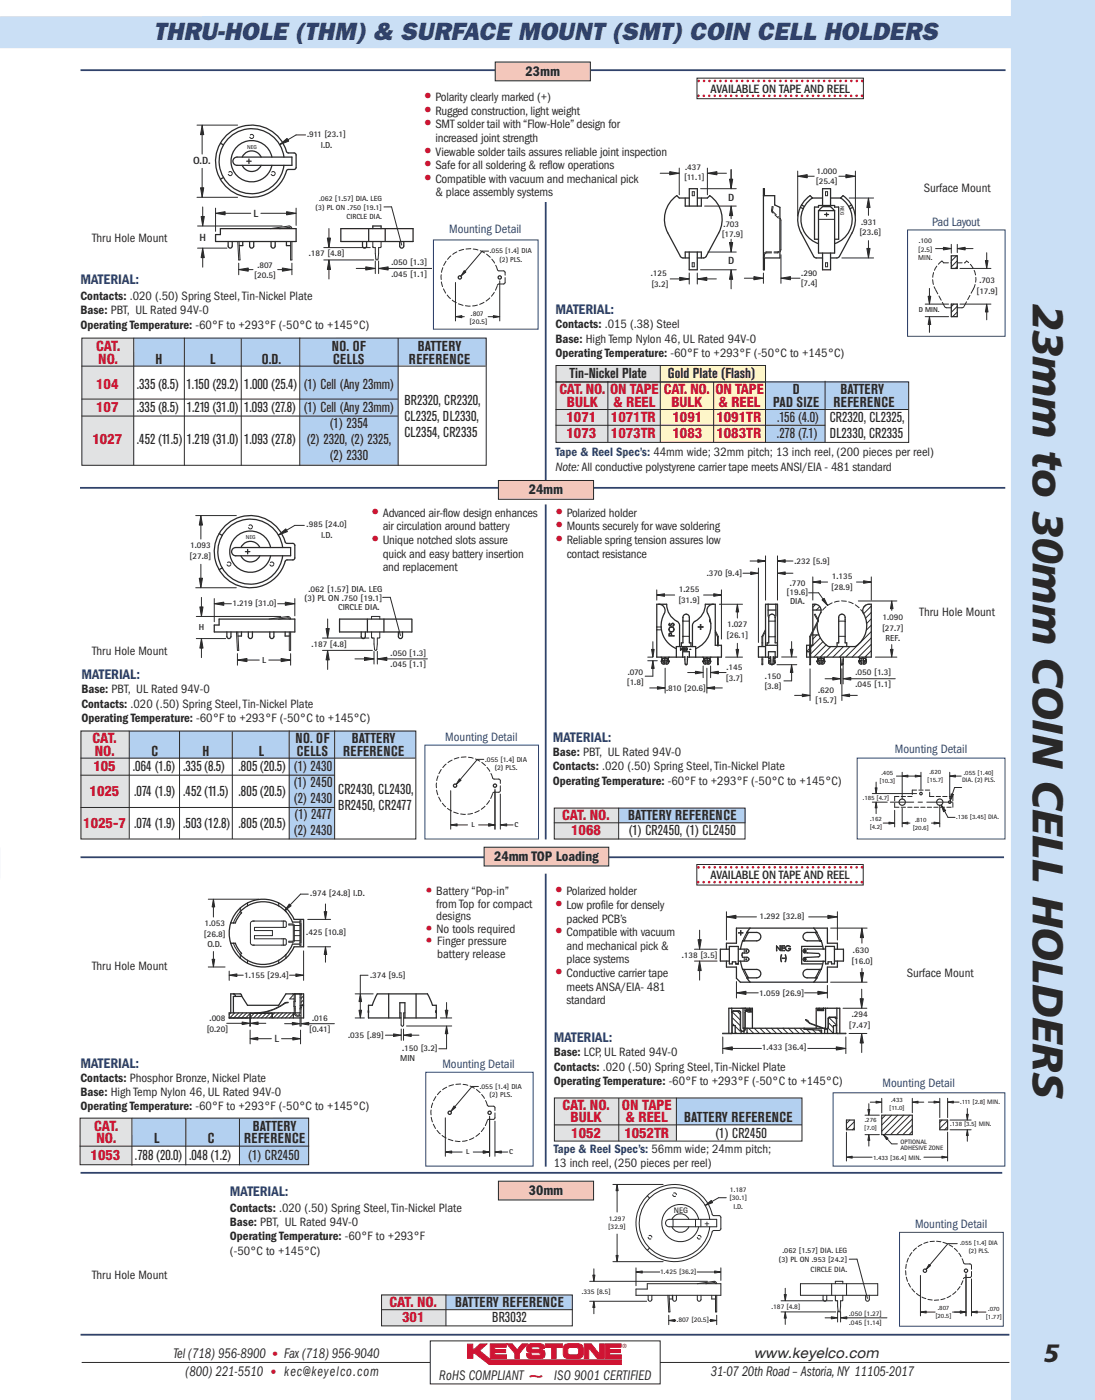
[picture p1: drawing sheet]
<svg xmlns="http://www.w3.org/2000/svg" width="216mm" height="276mm" viewBox="0 0 216 276" stroke-linecap="round" stroke-linejoin="round" font-family="sans-serif">
<defs><g id="words">
<text font-size="8.5" fill="#292828" x="203.7" y="59.9" transform="rotate(90 203.7 59.9)">23mm to 30mm COIN CELL HOLDERS</text>
<text font-size="4.9" fill="#30426b" x="30.3" y="8">THRU-HOLE (THM) &amp; SURFACE MOUNT (SMT) COIN CELL HOLDERS</text>
<text font-size="4.9" fill="#292828" x="205.8" y="268.6">5</text>
<g font-size="3.2" fill="#cf1433">
<text x="83.4" y="20">•</text>
<text x="83.4" y="22.7">•</text>
<text x="83.4" y="25.4">•</text>
<text x="83.4" y="30.7">•</text>
<text x="83.4" y="33.4">•</text>
<text x="83.4" y="36.1">•</text>
<text x="73" y="102">•</text>
<text x="109.3" y="102">•</text>
<text x="73" y="107.3">•</text>
<text x="109.3" y="104.6">•</text>
<text x="109.3" y="107.3">•</text>
<text x="109.3" y="176.7">•</text>
<text x="109.3" y="179.4">•</text>
<text x="109.3" y="184.7">•</text>
<text x="109.3" y="192.8">•</text>
</g>
<g font-size="2.8" fill="#292828">
<text x="103.6" y="15">23mm</text>
<text x="30.6" y="71.7">H</text>
<text x="41.4" y="71.7">L</text>
<text x="51.7" y="71.7">O.D.</text>
<text x="65.5" y="69.3">NO. OF</text>
<text x="65.7" y="71.7">CELLS</text>
<text x="80.6" y="71.7">REFERENCE</text>
<text x="82.4" y="69.3">BATTERY</text>
<text x="27" y="76.7">.335(8.5)</text>
<text x="36.8" y="76.7">1.150(29.2)</text>
<text x="48.2" y="76.7">1.000 (25.4)</text>
<text x="59.8" y="76.7">(1) Cell (Any 23mm)</text>
<text x="112.3" y="74.6">Tin-Nickel Plate</text>
<text x="131.7" y="74.6">Gold Plate (Flash)</text>
<text x="156.3" y="77.8">D</text>
<text x="165.7" y="77.8">BATTERY</text>
<text x="27" y="81.2">.335(8.5)</text>
<text x="36.8" y="81.2">1.219(31.0)</text>
<text x="48.1" y="81.2">1.093 (27.8)</text>
<text x="59.8" y="81.2">(1) Cell (Any 23mm)</text>
<text x="79.7" y="83">CL2325, DL2330,</text>
<text x="79.7" y="79.8">BR2320, CR2320,</text>
<text x="152.5" y="80.2">PAD SIZE</text>
<text x="153.2" y="83.3">.156 (4.0)</text>
<text x="163.6" y="83.3">CR2320, CL2325,</text>
<text x="164.3" y="80.2">REFERENCE</text>
<text x="27" y="87.6">.452(11.5)</text>
<text x="36.8" y="87.6">1.219(31.0)</text>
<text x="48.1" y="87.6">1.093 (27.8)</text>
<text x="60.4" y="87.6">(2) 2320, (2) 2325,</text>
<text x="65" y="84.4">(1) 2354</text>
<text x="79.7" y="86.2">CL2354, CR2335</text>
<text x="153.2" y="86.5">.278 (7.1)</text>
<text x="163.6" y="86.5">DL2330, CR2335</text>
<text x="65" y="90.8">(2) 2330</text>
<text x="104.2" y="97.5">24mm</text>
<text x="29.8" y="149.1">C</text>
<text x="39.9" y="149.1">H</text>
<text x="51.1" y="149.1">L</text>
<text x="58.3" y="146.6">NO. OF</text>
<text x="58.5" y="149.1">CELLS</text>
<text x="67.7" y="149.1">REFERENCE</text>
<text x="69.4" y="146.6">BATTERY</text>
<text x="26.2" y="152.1">.064 (1.6)</text>
<text x="36.1" y="152.1">.335(8.5)</text>
<text x="47" y="152.1">.805(20.5)</text>
<text x="57.9" y="155.3">(1) 2450</text>
<text x="57.9" y="152.1">(1) 2430</text>
<text x="26.5" y="157.1">.074 (1.9)</text>
<text x="36.1" y="157.1">.452(11.5)</text>
<text x="47" y="157.1">.805(20.5)</text>
<text x="57.9" y="158.5">(2) 2430</text>
<text x="58" y="161.6">(1) 2477</text>
<text x="66.7" y="156.7">CR2430, CL2430,</text>
<text x="66.7" y="159.9">BR2450, CR2477</text>
<text x="123.8" y="161.9">BATTERY REFERENCE</text>
<text x="26.5" y="163.4">.074 (1.9)</text>
<text x="36.1" y="163.4">.503(12.8)</text>
<text x="47" y="163.4">.805(20.5)</text>
<text x="57.9" y="164.8">(2) 2430</text>
<text x="123.9" y="164.8">(1) CR2450, (1) CL2450</text>
<text x="97.4" y="169.9">24mm TOP Loading</text>
<text x="134.9" y="221.4">BATTERY REFERENCE</text>
<text x="30.4" y="225.6">L</text>
<text x="41" y="225.6">C</text>
<text x="48.1" y="225.6">REFERENCE</text>
<text x="49.8" y="223.1">BATTERY</text>
<text x="141" y="224.5">(1) CR2450</text>
<text x="26.6" y="228.8">.788(20.0)</text>
<text x="37.3" y="228.8">.048(1.2)</text>
<text x="48.9" y="228.8">(1) CR2450</text>
<text x="104.2" y="235.8">30mm</text>
<text x="89.8" y="257.9">BATTERY REFERENCE</text>
<text x="97" y="260.9">BR3032</text>
<text x="34.2" y="267.9">Tel (718) 956-8900</text>
<text x="56.1" y="267.9">Fax(718) 956-9040</text>
<text x="148.6" y="268">www.keyelco.com</text>
<text x="36.6" y="271.4">(800) 221-5510</text>
<text x="56.1" y="271.4">kec@keyelco.com</text>
<text x="86.6" y="272.2">RoHS COMPLIANT ~ ISO 9001 CERTIFIED</text>
<text x="140.1" y="271.5">31-07</text>
<text x="146.2" y="271.5">20th Road – Astoria,NY 11105-2017</text>
</g>
<g font-size="2.8" fill="#30426b">
<text x="15.9" y="56">MATERIAL:</text>
<text x="109.5" y="62">MATERIAL:</text>
<text x="16" y="134">MATERIAL:</text>
<text x="109" y="146.3">MATERIAL:</text>
<text x="109.2" y="205.6">MATERIAL:</text>
<text x="15.9" y="210.6">MATERIAL:</text>
<text x="45.3" y="235.9">MATERIAL:</text>
</g>
<g font-size="2.8" fill="#cf1433">
<text x="18.9" y="69.3">CAT.</text>
<text x="19.4" y="71.7">NO.</text>
<text x="19" y="76.7">104</text>
<text x="110.3" y="77.8">CAT. NO.</text>
<text x="120.3" y="77.8">ON TAPE</text>
<text x="130.9" y="77.8">CAT. NO.</text>
<text x="141" y="77.8">ON TAPE</text>
<text x="19" y="81.2">107</text>
<text x="111.7" y="83.3">1071</text>
<text x="111.8" y="80.2">BULK</text>
<text x="120.5" y="83.3">1071TR</text>
<text x="120.9" y="80.2">&amp; REEL</text>
<text x="132.4" y="80.2">BULK</text>
<text x="132.6" y="83.3">1091</text>
<text x="141.3" y="83.3">1091TR</text>
<text x="141.7" y="80.2">&amp; REEL</text>
<text x="18.2" y="87.6">1027</text>
<text x="111.7" y="86.5">1073</text>
<text x="120.5" y="86.5">1073TR</text>
<text x="132.6" y="86.5">1083</text>
<text x="141.3" y="86.5">1083TR</text>
<text x="18.3" y="146.6">CAT.</text>
<text x="18.7" y="149.1">NO.</text>
<text x="18.4" y="152.1">105</text>
<text x="17.7" y="157.1">1025</text>
<text x="110.9" y="161.9">CAT. NO.</text>
<text x="16.4" y="163.4">1025-7</text>
<text x="112.6" y="164.8">1068</text>
<text x="83.8" y="176.6">•</text>
<text x="83.8" y="184">•</text>
<text x="83.8" y="186.5">•</text>
<text x="110.9" y="219">CAT. NO.</text>
<text x="112.5" y="221.4">BULK</text>
<text x="122.6" y="219">ON TAPE</text>
<text x="123.4" y="221.4">&amp; REEL</text>
<text x="18.6" y="223.1">CAT.</text>
<text x="19" y="225.6">NO.</text>
<text x="112.6" y="224.5">1052</text>
<text x="123.1" y="224.5">1052TR</text>
<text x="17.9" y="228.8">1053</text>
<text x="76.8" y="257.9">CAT. NO.</text>
<text x="79.3" y="260.9">301</text>
</g>
<g font-size="2.5" fill="#292828">
<text x="85.9" y="20">Polarity clearly marked (+)</text>
<text x="85.9" y="22.7">Rugged construction,light weight</text>
<text x="140.1" y="18.3">AVAILABLE ON TAPE AND REEL</text>
<text x="85.9" y="25.4">SMT solder tail with “Flow-Hole” design for</text>
<text x="85.9" y="28">increased joint strength</text>
<text x="85.9" y="30.7">Viewable solder tails assures reliable joint inspection</text>
<text x="85.9" y="33.4">Safe for all soldering &amp; reflow operations</text>
<text x="85.9" y="36.1">Compatible with vacuum and mechanical pick</text>
<text x="85.9" y="38.8">&amp; place assembly systems</text>
<text x="182.1" y="37.8">Surface Mount</text>
<text x="18.1" y="47.8">Thru Hole Mount</text>
<text x="15.9" y="59.2">Contacts: .020 (.50) Spring Steel,Tin-Nickel Plate</text>
<text x="15.9" y="64.9">Operating Temperature: -60°F to +293°F (-50°C to +145°C)</text>
<text x="15.9" y="62">Base: PBT, UL Rated 94V-0</text>
<text x="109.5" y="64.8">Contacts: .015 (.38) Steel</text>
<text x="109.5" y="70.4">Operating Temperature: -60°F to +293°F (-50°C to +145°C)</text>
<text x="109.5" y="67.6">Base: High Temp Nylon 46, UL Rated 94V-0</text>
<text x="109.5" y="92.8">Note: All conductive polystyrene carrier tape meetsANSI/EIA - 481 standard</text>
<text x="75.5" y="102">Advanced air-flow design enhances</text>
<text x="111.7" y="102">Polarized holder</text>
<text x="75.5" y="104.6">air circulation around battery</text>
<text x="75.5" y="107.3">Unique notched slots assure</text>
<text x="111.7" y="104.6">Mounts securely for wave soldering</text>
<text x="111.7" y="107.3">Reliable spring tension assures low</text>
<text x="75.5" y="110">quick and easy battery insertion</text>
<text x="75.5" y="112.7">and replacement</text>
<text x="111.7" y="110">contact resistance</text>
<text x="181.3" y="121.4">Thru Hole Mount</text>
<text x="18.1" y="129.2">Thru Hole Mount</text>
<text x="16" y="136.8">Base: PBT, UL Rated 94V-0</text>
<text x="16" y="142.5">Operating Temperature: -60°F to +293°F (-50°C to +145°C)</text>
<text x="16" y="139.6">Contacts: .020 (.50) Spring Steel,Tin-Nickel Plate</text>
<text x="109" y="149.2">Base: PBT, UL Rated 94V-0</text>
<text x="109" y="152">Contacts: .020 (.50) Spring Steel,Tin-Nickel Plate</text>
<text x="109" y="154.8">Operating Temperature: -60°F to +293°F (-50°C to +145°C)</text>
<text x="140.1" y="173.4">AVAILABLE ON TAPE AND REEL</text>
<text x="86" y="176.6">Battery “Pop-in”</text>
<text x="86" y="179.1">from Top for compact</text>
<text x="111.7" y="176.7">Polarized holder</text>
<text x="111.7" y="179.4">Low profile for densely</text>
<text x="86" y="181.5">designs</text>
<text x="86.1" y="184">No tools required</text>
<text x="111.7" y="182">packed PCB’s</text>
<text x="111.7" y="184.7">Compatible with vacuum</text>
<text x="18.1" y="191.4">Thru Hole Mount</text>
<text x="86.2" y="186.5">Finger pressure</text>
<text x="86.2" y="189">battery release</text>
<text x="111.7" y="187.4">and mechanical pick &amp;</text>
<text x="111.7" y="190.1">place systems</text>
<text x="111.7" y="192.8">Conductive carrier tape</text>
<text x="111.7" y="195.4">meetsANSA/EIA- 481</text>
<text x="178.8" y="192.8">Surface Mount</text>
<text x="111.7" y="198.1">standard</text>
<text x="109.2" y="208.4">Base: LCP, UL Rated 94V-0</text>
<text x="15.9" y="213.5">Contacts: Phosphor Bronze, Nickel Plate</text>
<text x="109.2" y="211.2">Contacts: .020 (.50) Spring Steel,Tin-Nickel Plate</text>
<text x="109.2" y="214">Operating Temperature: -60°F to +293°F (-50°C to +145°C)</text>
<text x="15.9" y="216.3">Base: High Temp Nylon 46, UL Rated 94V-0</text>
<text x="15.9" y="219.1">Operating Temperature: -60°F to +293°F (-50°C to +145°C)</text>
<text x="109.2" y="230.2">13 inch reel, (250 pieces per reel)</text>
<text x="45.3" y="239.1">Contacts: .020 (.50) Spring Steel,Tin-Nickel Plate</text>
<text x="45.3" y="241.9">Base: PBT, UL Rated 94V-0</text>
<text x="45.3" y="244.7">Operating Temperature: -60°F to +293°F</text>
<text x="45.3" y="247.5">(-50°C to +145°C)</text>
<text x="18.1" y="252.4">Thru Hole Mount</text>
</g>
<g font-size="2.5" fill="#30426b">
<text x="88.6" y="46">Mounting Detail</text>
<text x="183.8" y="44.6">Pad Layout</text>
<text x="109.5" y="90">Tape &amp; Reel Spec’s: 44mm wide; 32mm pitch; 13 inch reel, (200 pieces per reel)</text>
<text x="87.8" y="146.2">Mounting Detail</text>
<text x="176.4" y="148.7">Mounting Detail</text>
<text x="87.2" y="210.8">Mounting Detail</text>
<text x="174" y="214.5">Mounting Detail</text>
<text x="109.2" y="227.5">Tape &amp; Reel Spec’s: 56mm wide; 24mm pitch;</text>
<text x="180.4" y="242.4">Mounting Detail</text>
</g>
<g font-size="2.5" fill="#cf1433">
<text x="53.5" y="267.9">•</text>
<text x="53.1" y="271.4">•</text>
</g>
<text font-size="2.1" fill="#cf1433" x="122.6" y="266.6">®</text>
<g font-size="2" fill="#2a2a2a">
<text x="38.1" y="32.4">O.D.</text>
<text x="143.5" y="39.6">D</text>
<text x="39.3" y="47.6">H</text>
<text x="50" y="42.8">L</text>
<text x="143.6" y="52">D</text>
<text x="54.1" y="205.6">L</text>
</g>
<g font-size="1.7" fill="#2a2a2a">
<text x="60.5" y="27">.911 [23.1]</text>
<text x="63.3" y="29.1">I.D.</text>
<text x="134.9" y="35.6">[11.1]</text>
<text x="135.1" y="33.5">.437</text>
<text x="161" y="34.3">1.000</text>
<text x="160.9" y="36.3">[25.4]</text>
<text x="142.3" y="46.8">[17.9]</text>
<text x="142.6" y="44.8">.703</text>
<text x="169.5" y="46.4">[23.6]</text>
<text x="169.8" y="44.3">.931</text>
<text x="50.8" y="52.8">.807</text>
<text x="60.9" y="50.6">.187 [4.8]</text>
<text x="77.2" y="52.4">.050 [1.3]</text>
<text x="50.1" y="54.9">[20.5]</text>
<text x="77.2" y="54.7">.045 [1.1]</text>
<text x="128.3" y="54.5">.125</text>
<text x="128.4" y="56.6">[3.2]</text>
<text x="157.9" y="56.5">[7.4]</text>
<text x="158" y="54.4">.290</text>
<text x="192.5" y="57.9">[17.9]</text>
<text x="193.1" y="55.9">.703</text>
<text x="60.5" y="104">.985 [24.0]</text>
<text x="63.3" y="106.1">I.D.</text>
<text x="37.4" y="110.2">[27.8]</text>
<text x="37.5" y="108.2">1.093</text>
<text x="139.4" y="113.6">.370 [9.4]</text>
<text x="156.6" y="111.2">.232 [5.9]</text>
<text x="45.8" y="119.6">1.219 [31.0]</text>
<text x="60" y="118.6">(3) PL ON .750 [19.1]</text>
<text x="60.8" y="116.8">.062 [1.57] DIA. LEG</text>
<text x="133.8" y="118.9">[31.9]</text>
<text x="133.8" y="116.8">1.255</text>
<text x="155.1" y="117.4">[19.6]</text>
<text x="155.7" y="115.6">.770</text>
<text x="155.8" y="119.1">DIA.</text>
<text x="163.9" y="116.3">[28.9]</text>
<text x="164" y="114.3">1.135</text>
<text x="39.2" y="124.2">H</text>
<text x="66.7" y="120.4">CIRCLE DIA.</text>
<text x="143.2" y="125.8">[26.1]</text>
<text x="143.4" y="123.8">1.027</text>
<text x="173.9" y="124.4">[27.7]</text>
<text x="174" y="122.4">1.090</text>
<text x="51.7" y="130.8">L</text>
<text x="61.4" y="127.7">.187 [4.8]</text>
<text x="77" y="129.4">.050 [1.3]</text>
<text x="77" y="131.7">.045 [1.1]</text>
<text x="174.6" y="126.5">REF.</text>
<text x="123.6" y="135.2">[1.8]</text>
<text x="123.8" y="133.1">.070</text>
<text x="131.4" y="136.4">.810 [20.6]</text>
<text x="143.1" y="134.4">[3.7]</text>
<text x="143.3" y="132.3">.145</text>
<text x="150.7" y="136">[3.8]</text>
<text x="150.8" y="133.9">.150</text>
<text x="161.3" y="136.7">.620</text>
<text x="168.7" y="133.3">.050 [1.3]</text>
<text x="168.7" y="135.5">.045 [1.1]</text>
<text x="160.7" y="138.8">[15.7]</text>
<text x="61.2" y="176.8">.974 [24.8] I.D.</text>
<text x="40.2" y="184.9">[26.8]</text>
<text x="40.3" y="182.8">1.053</text>
<text x="60.4" y="184.5">.425 [10.8]</text>
<text x="149.8" y="181.4">1.292 [32.8]</text>
<text x="40.9" y="186.9">O.D.</text>
<text x="134.4" y="189">.138 [3.5]</text>
<text x="167.9" y="190.2">[16.0]</text>
<text x="168.2" y="188.1">.630</text>
<text x="48.1" y="193">1.155 [29.4]</text>
<text x="73" y="193">.374 [9.5]</text>
<text x="149.7" y="196.5">1.059 [26.9]</text>
<text x="40.8" y="203.6">[0.20]</text>
<text x="41.3" y="201.5">.008</text>
<text x="61" y="203.7">[0.41]</text>
<text x="61.5" y="201.4">.016</text>
<text x="167.4" y="202.8">[7.47]</text>
<text x="167.9" y="200.7">.294</text>
<text x="68.7" y="204.8">.035 [.89]</text>
<text x="78.9" y="209.4">MIN</text>
<text x="79.3" y="207.3">.150 [3.2]</text>
<text x="150.2" y="207.2">1.433 [36.4]</text>
<text x="138.9" y="241.8">+</text>
</g>
<text font-size="1.6" fill="#2a2a2a" x="132.9" y="239.3">NEG</text>
<g font-size="1.5" fill="#2a2a2a">
<text x="62.2" y="41.4">(3) PL ON .750 [19.1]</text>
<text x="62.9" y="39.7">.062 [1.57] DIA. LEG</text>
<text x="68.3" y="43.2">CIRCLE DIA.</text>
<text x="153.6" y="249.1">(3) PL ON .953 [24.2]</text>
<text x="154.3" y="247.3">.062 [1.57] DIA. LEG</text>
<text x="159.8" y="250.9">CIRCLE DIA.</text>
</g>
<g font-size="1.4" fill="#2a2a2a">
<text x="181.2" y="48">.100</text>
<text x="96.6" y="49.9">.055 [1.4] DIA</text>
<text x="98.5" y="51.6">(2) PLS.</text>
<text x="181.1" y="49.7">[2.5]</text>
<text x="181.1" y="51.4">MIN.</text>
<text x="92.6" y="64">[20.5]</text>
<text x="92.9" y="62.3">.807</text>
<text x="181.2" y="61.5">D MIN.</text>
<text x="95.6" y="150.3">.055 [1.4] DIA</text>
<text x="97.6" y="152">(2) PLS.</text>
<text x="92.9" y="163.2">L</text>
<text x="101.4" y="163.2">C</text>
<text x="94.6" y="214.8">.055 [1.4] DIA</text>
<text x="96.5" y="216.5">(2) PLS.</text>
<text x="91.9" y="227.7">L</text>
<text x="100.4" y="227.8">C</text>
<text x="143.8" y="236.8">[30.1]</text>
<text x="143.9" y="235.2">1.187</text>
<text x="144.7" y="238.5">I.D.</text>
<text x="119.9" y="242.5">[32.9]</text>
<text x="120" y="240.8">1.297</text>
<text x="130.2" y="251.4">1.425 [36.2]</text>
<text x="114.7" y="255.3">.335 [8.5]</text>
<text x="133.4" y="260.9">.807 [20.5]</text>
<text x="152.1" y="258.2">.187 [4.8]</text>
<text x="167.4" y="259.6">.050 [1.27]</text>
<text x="167.4" y="261.5">.045 [1.14]</text>
</g>
<g font-size="1.3" fill="#2a2a2a">
<text x="173.4" y="154.4">[10.3]</text>
<text x="173.8" y="152.9">.405</text>
<text x="182.8" y="154.3">[15.7]</text>
<text x="183.2" y="152.7">.620</text>
<text x="189.7" y="154.4">DIA. (2) PLS.</text>
<text x="190" y="152.8">.055 [1.40]</text>
<text x="170.1" y="157.9">.185 [4.7]</text>
<text x="188.5" y="161.5">.136 [3.45] DIA.</text>
<text x="171.5" y="163.6">[4.2]</text>
<text x="171.6" y="162.1">.162</text>
<text x="180" y="163.7">[20.6]</text>
<text x="180.4" y="162.2">.810</text>
<text x="170.5" y="221.3">.276</text>
<text x="175.3" y="218.9">[11.0]</text>
<text x="175.7" y="217.4">.433</text>
<text x="189.3" y="217.8">.111 [2.8] MIN.</text>
<text x="170.4" y="222.9">[7.0]</text>
<text x="177.5" y="226.9">ADHESIVE ZONE</text>
<text x="177.6" y="225.7">OPTIONAL</text>
<text x="187.4" y="222.2">.138 [3.5] MIN.</text>
<text x="172.1" y="228.8">1.433 [36.4] MIN.</text>
<text x="189.3" y="245.6">.055 [1.4] DIA</text>
<text x="191" y="247.2">(2) PLS.</text>
<text x="184.4" y="260">[20.5]</text>
<text x="184.9" y="258.5">.807</text>
<text x="194.4" y="260.2">[1.77]</text>
<text x="194.9" y="258.6">.070</text>
</g>
<g font-size="1.1" fill="#2a2a2a">
<text x="48.7" y="29.3">NEG</text>
<text x="48.5" y="106.3">NEG</text>
</g>
<text font-size="1" fill="#2a2a2a" x="165.7" y="40.6" transform="rotate(90 165.7 40.6)">NEG</text>
</g></defs>
<path d="M15.9 13.8h182.4M107.6 39.9v54.8" fill="none" stroke="#30426b" stroke-width=".35"/>
<path d="M0 3.2h199.3v-3.3h16.6v276.4h-16.6v-266.8h-199.3z" fill-rule="evenodd" fill="#cadff5"/>
<path d="M16.1 268.8h182.9" fill="none" stroke="#292828" stroke-width=".2"/>
<path d="M15.9 263.3h183.1" fill="none" stroke="#30426b" stroke-width=".35"/>
<path d="M84.8 264.6h45.4v8.5h-45.4z" fill="#fff"/>
<path d="M84.8 264.6h45.4v8.5h-45.4z" fill="none" stroke="#292828" stroke-width=".2"/>
<path d="M92.2 265.2h1v1h.3l1.1-1h1.4l-1.5 1.3 2.3 1.8h25.7v.9h-26l-3-2.2h-.3v1h-1z" fill="#cf1433"/>
<path d="M92.2 265.2h1v1h.3l1.1-1h1.4l-1.5 1.3 2.3 1.8h25.7v.9h-26l-3-2.2h-.3v1h-1z" fill="none" stroke="#cf1433" stroke-width=".2"/>
<path d="M96.7 265.1h3.1v.7h-2.3v.5h2.2v.6h-2.2v.4h2.4v.7h-3.2z" fill="#cf1433"/>
<path d="M96.7 265.1h3.1v.7h-2.3v.5h2.2v.6h-2.2v.4h2.4v.7h-3.2z" fill="none" stroke="#cf1433" stroke-width=".2"/>
<path d="M99.9 265.1h1.1l1 1.2 .9-1.2h1.1l-1.6 1.9v1h-.9v-1z" fill="#cf1433"/>
<path d="M99.9 265.1h1.1l1 1.2 .9-1.2h1.1l-1.6 1.9v1h-.9v-1z" fill="none" stroke="#cf1433" stroke-width=".2"/>
<path d="M104.1 265.3l.9-.2 1.7 .1a.7 .7 0 0 1 .6 .9h-.8l-.2-.3h-.3h-1.1l-.2 .2 .2 .2h.9a1.38 1.38 0 0 1 1.6 .5 .89 .89 0 0 1-.8 1.3l-.6 .1a2.87 2.87 0 0 1-2-.3l-.2-.7h.9l.2 .3 1.6-.1v-.3l-.5-.1a3.3 3.3 0 0 1-2-.3l-.1-.2a1.11 1.11 0 0 1 .2-1.1z" fill="#cf1433"/>
<path d="M104.1 265.3l.9-.2 1.7 .1a.7 .7 0 0 1 .6 .9h-.8l-.2-.3h-.3h-1.1l-.2 .2 .2 .2h.9a1.38 1.38 0 0 1 1.6 .5 .89 .89 0 0 1-.8 1.3l-.6 .1a2.87 2.87 0 0 1-2-.3l-.2-.7h.9l.2 .3 1.6-.1v-.3l-.5-.1a3.3 3.3 0 0 1-2-.3l-.1-.2a1.11 1.11 0 0 1 .2-1.1z" fill="none" stroke="#cf1433" stroke-width=".2"/>
<path d="M107.5 265.1h3.4v.8h-1.3v2.1h-.8v-2.1h-1.3z" fill="#cf1433"/>
<path d="M107.5 265.1h3.4v.8h-1.3v2.1h-.8v-2.1h-1.3z" fill="none" stroke="#cf1433" stroke-width=".2"/>
<path d="M111.3 265.4a2.18 2.18 0 0 0 .2 2.5l.8 .2a3.1 3.1 0 0 0 2.5-.4 2.18 2.18 0 0 0-.3-2.5l-.8-.1a3.1 3.1 0 0 0-2.4 .3zM112.1 266a2.52 2.52 0 0 1 1.7-.1 1.02 1.02 0 0 1 0 1.4 2.74 2.74 0 0 1-1.8-.1v-.8z" fill-rule="evenodd" fill="#cf1433"/>
<path d="M111.3 265.4a3.5 3.5 0 0 1 2.9-.3 .87 .87 0 0 1 .8 1.1v.8a.98 .98 0 0 1-1.3 1.1 3.1 3.1 0 0 1-2.4-.4 2.81 2.81 0 0 1 0-2.3zM112.1 266a2.52 2.52 0 0 1 1.7-.1 1.02 1.02 0 0 1 0 1.4 2.74 2.74 0 0 1-1.8-.1v-.8z" fill="none" stroke="#cf1433" stroke-width=".2"/>
<path d="M115.2 265.1h1.4l1.6 2.1v-2.1h.9v2.9h-1.3l-1.7-2.1v2.1h-.9z" fill="#cf1433"/>
<path d="M115.2 265.1h1.4l1.6 2.1v-2.1h.9v2.9h-1.3l-1.7-2.1v2.1h-.9z" fill="none" stroke="#cf1433" stroke-width=".2"/>
<path d="M119.3 265.1h3.2v.7h-2.3v.5h2.1v.6h-2.1v.4h2.3v.7h-3.2z" fill="#cf1433"/>
<path d="M119.3 265.1h3.2v.7h-2.3v.5h2.1v.6h-2.1v.4h2.3v.7h-3.2z" fill="none" stroke="#cf1433" stroke-width=".2"/>
<path d="M15.8 96.3h182.4M15.9 169.1h182.1M15.9 231.4h181.7" fill="none" stroke="#30426b" stroke-width=".35"/>
<path d="M136.5 37.8h.4v.8h-.4zM162.8 37.8h.4v.8h-.4zM136.5 51.8h.4v.8h-.4zM138.1 53.2h7.1M144.2 55.1v1.9M153.8 43.1l.2 .4v5.7l-.2 .5M161.5 43.3h2.9M162.8 51.8h.4v.8h-.4z" fill="none" stroke="#2a2a2a" stroke-width=".2"/>
<g fill="none" stroke="#2a2a2a" stroke-width=".2" stroke-dasharray="1 .5">
<path d="M150.7 50.7v-.3M151.2 49.9l-.4 .2-.1 .3M151.2 49.9h2.1M151.2 49.7l-.3 .1-.3 .4M151.2 49.7h2.1M152.1 41.5l.1 .4M152.1 41.5l.1-.7M152.2 40.8h.2M152.3 41.6l.1 .1M152.4 41.7l1.1 1.1M152.4 40.8l-.1 .8M153.3 49.9l.3-.1"/>
<path d="M153.3 49.7l.3-.1M153.5 43l-1.3-1.1"/>
</g>
<g fill="none" stroke="#2a2a2a" stroke-width=".25">
<path d="M135.1 39.1v1.6h3.2v-1.6M135.9 39.1h-2l-.5-.5a5.7 5.7 0 0 0-1.7 7.4l2.6 4.8 .4 .1h1.2M137.5 39.1h2l.4-.5a5.7 5.7 0 0 1 1.8 7.4l-2.6 4.8-.4 .1h-1.2M150.5 38.6h2.2v1.8l1.1 .5v10h-3.3M150.7 38.6v-1.4h-.2v16h.2v-2.3M160.2 39.1l-.5-.5a5.7 5.7 0 0 0-1.7 7.4l2.6 4.8 .3 .1h1.3M162.2 39.1h-2a5.1 5.1 0 0 0-2.2 4.9 5.1 5.1 0 0 0 3.4 4.1M163.8 39.1h2a5.1 5.1 0 0 1 2.2 4.9 5.1 5.1 0 0 1-3.4 4.1M165.7 39.1l.5-.5a5.7 5.7 0 0 1 1.8 7.4l-2.6 4.8-.4 .1h-1.2M135.1 50.9v-1.2h3.2v1.2M135.9 49.7v3.5h1.6v-3.5M135.9 40.7v-3.5h1.6v3.5"/>
<path d="M153.8 43.1h.1M157.8 40.9l.6 .3M158 40.4l.6 .4M161.4 40.9h-.8v6.3h.8M161.4 41.6l.8-.8h1.6l.8 .8M161.4 41.6v8.3h3.2v-8.3M161.4 40.9v-.4h3.2v.4M161.4 41.6h3.2M162.2 49.9v3.3h1.6v-3.3M162.2 40.5v-3.3h1.6v3.3M162.6 42.3h.8M163 42v.7"/>
<path d="M164.6 40.9h.8v6.3h-.8M167.9 40.4l-.6 .4M168.1 40.9l-.5 .3"/>
</g>
<path d="M144.2 53.2l.3 1.9h-.7z" fill="#2a2a2a"/>
<path d="M138.1 37.2h7.1M144.2 33.5v3.7M144.2 53.2l.3 1.9h-.7z" fill="none" stroke="#2a2a2a" stroke-width=".2"/>
<path d="M143.8 35.4h.7l-.3 1.8z" fill="#2a2a2a"/>
<path d="M143.8 35.4h.7l-.3 1.8zM146.8 54.9h1.8M150.5 53.9v2M154 50.3v5.6M155.9 54.9h1.8" fill="none" stroke="#2a2a2a" stroke-width=".2"/>
<path d="M148.6 54.6l1.9 .3-1.9 .3z" fill="#2a2a2a"/>
<path d="M148.6 54.6l1.9 .3-1.9 .3z" fill="none" stroke="#2a2a2a" stroke-width=".2"/>
<path d="M154 54.9l1.9-.3v.6z" fill="#2a2a2a"/>
<path d="M157.3 33.8v8.8M159.2 34.8h1.3M165.4 34.8h1.4M168.7 33.8v8.8M154 54.9l1.9-.3v.6z" fill="none" stroke="#2a2a2a" stroke-width=".2"/>
<path d="M157.3 34.8l1.9-.3v.6z" fill="#2a2a2a"/>
<path d="M157.3 34.8l1.9-.3v.6z" fill="none" stroke="#2a2a2a" stroke-width=".2"/>
<path d="M166.8 34.5l1.9 .3-1.9 .3z" fill="#2a2a2a"/>
<path d="M166.8 34.5l1.9 .3-1.9 .3zM138.9 40.7h6.3M139.6 49.7h5.6M144.2 42.5v.6M144.2 47.2v.6" fill="none" stroke="#2a2a2a" stroke-width=".2"/>
<path d="M144.2 40.7l.3 1.8h-.7z" fill="#2a2a2a"/>
<path d="M144.2 40.7l.3 1.8h-.7z" fill="none" stroke="#2a2a2a" stroke-width=".2"/>
<path d="M143.8 47.8h.7l-.3 1.9z" fill="#2a2a2a"/>
<path d="M167.4 39.1h4.8M143.8 47.8h.7l-.3 1.9zM166 50.9h6.2M171.2 41v1.5M171.2 47.5v1.5" fill="none" stroke="#2a2a2a" stroke-width=".2"/>
<path d="M171.2 39.1l.3 1.9h-.6z" fill="#2a2a2a"/>
<path d="M171.2 39.1l.3 1.9h-.6z" fill="none" stroke="#2a2a2a" stroke-width=".2"/>
<path d="M170.9 49h.6l-.3 1.9z" fill="#2a2a2a"/>
<path d="M132.1 55h1.9M135.9 53.9v2.1M137.5 53.9v2.1M139.4 55h1.8M170.9 49h.6l-.3 1.9z" fill="none" stroke="#2a2a2a" stroke-width=".2"/>
<path d="M137.5 55l1.9-.3v.6z" fill="#2a2a2a"/>
<path d="M137.5 55l1.9-.3v.6z" fill="none" stroke="#2a2a2a" stroke-width=".2"/>
<path d="M134 54.7l1.9 .3-1.9 .3z" fill="#2a2a2a"/>
<path d="M130.2 34.2h1.8M133.9 33.2v5.2M139.5 33.2v5.2M141.4 34.2h1.8M134 54.7l1.9 .3-1.9 .3z" fill="none" stroke="#2a2a2a" stroke-width=".2"/>
<path d="M132 33.9l1.9 .3-1.9 .3z" fill="#2a2a2a"/>
<path d="M132 33.9l1.9 .3-1.9 .3z" fill="none" stroke="#2a2a2a" stroke-width=".2"/>
<path d="M139.5 34.2l1.9-.3v.6z" fill="#2a2a2a"/>
<path d="M139.5 34.2l1.9-.3v.6zM183.3 56.9v1.6M188.6 50.5l-1 1M188.7 51.5l-1.1 1.1M188.7 52.6l-.3 .4M182.4 62.5h4.6M182.4 60h4.6M183.3 64v1.6M186.6 60.7h1M188.1 60l-.5 .5M188.7 60.4l-1.1 1.2M188.7 61.6l-.9 .9" fill="none" stroke="#2a2a2a" stroke-width=".2"/>
<path d="M185.7 51.5a4.3 4.3 0 0 0-1.3 5.5M186.1 51.9h1.5M186.1 51.9l-.4-.4M188.7 51.9h1.6M190.2 51.9l.4-.4M191.9 57a4.3 4.3 0 0 0-1.3-5.5M191.9 57l-1.8 3.5M186.3 60.5l-1.9-3.5M186.3 60.5l.3 .2M189.7 60.7l.4-.2M189.7 60.7h-1" fill="none" stroke="#2a2a2a" stroke-width=".2" stroke-dasharray="1 .5"/>
<path d="M187.6 50.5h1.1v2.5h-1.1zM187.6 60h1.1v2.5h-1.1z" fill="none" stroke="#2a2a2a" stroke-width=".25"/>
<path d="M183.3 62.5l.2 1.5h-.5z" fill="#2a2a2a"/>
<path d="M183.3 62.5l.2 1.5h-.5z" fill="none" stroke="#2a2a2a" stroke-width=".2"/>
<path d="M183 58.5h.5l-.2 1.5z" fill="#2a2a2a"/>
<path d="M183 58.5h.5l-.2 1.5zM184.5 49h1.5M187.6 48.2v1.7M188.7 48.2v1.6M190.3 49h1.5" fill="none" stroke="#2a2a2a" stroke-width=".2"/>
<path d="M188.7 49l1.6-.2v.5z" fill="#2a2a2a"/>
<path d="M188.7 49l1.6-.2v.5z" fill="none" stroke="#2a2a2a" stroke-width=".2"/>
<path d="M186 48.8l1.6 .2-1.6 .3z" fill="#2a2a2a"/>
<path d="M186 48.8l1.6 .2-1.6 .3zM189.3 53h6.1M194.5 49.9v1.5M189.3 60h6.1M194.5 61.6v1.5" fill="none" stroke="#2a2a2a" stroke-width=".2"/>
<path d="M194.5 60l.3 1.6h-.5z" fill="#2a2a2a"/>
<path d="M194.5 60l.3 1.6h-.5z" fill="none" stroke="#2a2a2a" stroke-width=".2"/>
<path d="M194.3 51.4h.5l-.3 1.6z" fill="#2a2a2a"/>
<path d="M194.3 51.4h.5l-.3 1.6zM96.1 218l.3 .3M87.8 220.5v7.6M89.1 227.3h2M93.3 227.3h2M96.4 220.9l-.3 .2M96.5 220.5v7.6M97.6 220.5l-.3 .4" fill="none" stroke="#2a2a2a" stroke-width=".2"/>
<path d="M178.9 45.4h19.3v21h-19.3z" fill="none" stroke="#30426b" stroke-width=".2"/>
<path d="M96.1 218a5.7 5.7 0 0 0-8.7-3.1 5.7 5.7 0 0 0 0 9.3 5.7 5.7 0 0 0 8.7-3.1M97.3 218.3h-.9M97.6 218.6l-.3-.3M97.3 220.9h-.9M97.6 220.5v-1.9" fill="none" stroke="#2a2a2a" stroke-width=".2" stroke-dasharray="1 .5"/>
<g fill="none" stroke="#2a2a2a" stroke-width=".25">
<circle cx="88.7" cy="219.6" r=".32"/>
<circle cx="96.5" cy="219.6" r=".32"/>
</g>
<path d="M95.3 227.1l1.2 .2-1.2 .2z" fill="#2a2a2a"/>
<path d="M95.3 227.1l1.2 .2-1.2 .2z" fill="none" stroke="#2a2a2a" stroke-width=".2"/>
<path d="M87.8 227.3l1.3-.2v.4z" fill="#2a2a2a"/>
<path d="M94.3 214.4h-1.2l-3.4 3.9M87.8 227.3l1.3-.2v.4z" fill="none" stroke="#2a2a2a" stroke-width=".2"/>
<path d="M89.5 218.2l.3 .3-.9 .8z" fill="#2a2a2a"/>
<path d="M89.5 218.2l.3 .3-.9 .8zM96.5 220.2v7.9M97.6 221.2v6.9M98.8 227.3h1.3" fill="none" stroke="#2a2a2a" stroke-width=".2"/>
<path d="M95.3 227.1l1.2 .2-1.2 .2z" fill="#2a2a2a"/>
<path d="M95.3 227.1l1.2 .2-1.2 .2z" fill="none" stroke="#2a2a2a" stroke-width=".2"/>
<path d="M97.6 227.3l1.2-.2v.4z" fill="#2a2a2a"/>
<path d="M88.9 156v7.6M97.1 153.5l.3 .2M97.4 156.3l-.3 .2M97.6 156v7.6M98.6 156l-.3 .3M90.1 162.8h2.1M94.4 162.8h1.9M97.6 227.3l1.2-.2v.4z" fill="none" stroke="#2a2a2a" stroke-width=".2"/>
<path d="M84 211.6h21.1v18.5h-21.1z" fill="none" stroke="#30426b" stroke-width=".2"/>
<path d="M97.1 153.5a5.7 5.7 0 0 0-8.7-3.1 5.7 5.7 0 0 0 0 9.2 5.7 5.7 0 0 0 8.7-3.1M98.3 153.7h-.9M98.3 156.3h-.9M98.6 154l-.3-.3M98.6 156v-2" fill="none" stroke="#2a2a2a" stroke-width=".2" stroke-dasharray="1 .5"/>
<g fill="none" stroke="#2a2a2a" stroke-width=".25">
<circle cx="89.7" cy="155" r=".32"/>
<circle cx="97.6" cy="155" r=".32"/>
</g>
<path d="M96.3 162.6l1.3 .2-1.3 .2z" fill="#2a2a2a"/>
<path d="M96.3 162.6l1.3 .2-1.3 .2z" fill="none" stroke="#2a2a2a" stroke-width=".2"/>
<path d="M88.9 162.8l1.2-.2v.4z" fill="#2a2a2a"/>
<path d="M95.4 149.8h-1.3l-3.4 4M88.9 162.8l1.2-.2v.4z" fill="none" stroke="#2a2a2a" stroke-width=".2"/>
<path d="M90.6 153.7l.3 .2-1 .9z" fill="#2a2a2a"/>
<path d="M90.6 153.7l.3 .2-1 .9zM97.6 155.7v7.9M98.6 156.7v6.9M99.9 162.8h1.3" fill="none" stroke="#2a2a2a" stroke-width=".2"/>
<path d="M96.3 162.6l1.3 .2-1.3 .2z" fill="#2a2a2a"/>
<path d="M96.3 162.6l1.3 .2-1.3 .2z" fill="none" stroke="#2a2a2a" stroke-width=".2"/>
<path d="M98.6 162.8l1.3-.2v.4z" fill="#2a2a2a"/>
<g fill="none" stroke="#2a2a2a" stroke-width=".2">
<path d="M98.6 162.8l1.3-.2v.4zM166.9 223.4v5.7M167.2 228.3h4.8M167.6 221l-.7 .7M168.4 221.3l-1.5 1.6M168.4 222.5l-.3 .4M174.6 220l-.7 .8M175.8 220l-1.9 2M177 220l-3.1 3.2M178.2 220l-3.8 3.9M179.4 220l-3.8 3.9M179.9 220.8l-3.1 3.1"/>
<path d="M179.9 222l-1.9 1.9M179.9 223.2l-.7 .7M182.2 228.3h3.5M185.7 221l-.4 .4M186.8 221.1l-1.5 1.6M186.8 222.3l-.5 .6M186.8 223.4v5.7"/>
</g>
<path d="M83.8 147h22.4v18.5h-22.4z" fill="none" stroke="#30426b" stroke-width=".2"/>
<path d="M166.9 221h1.5v1.9h-1.5zM173.9 220h6v3.9h-6zM185.3 221h1.5v1.9h-1.5z" fill="none" stroke="#2a2a2a" stroke-width=".23"/>
<path d="M185.7 228.1l1.1 .2-1.1 .2z" fill="#2a2a2a"/>
<path d="M185.7 228.1l1.1 .2-1.1 .2z" fill="none" stroke="#2a2a2a" stroke-width=".2"/>
<path d="M166.9 228.3l1.1-.2v.4z" fill="#2a2a2a"/>
<path d="M183 217.4h1.2M185.3 216.7v3.8M186.8 216.7v3.8M188 217.4h1.1M166.9 228.3l1.1-.2v.4z" fill="none" stroke="#2a2a2a" stroke-width=".2"/>
<path d="M184.2 217.3l1.1 .1-1.1 .2z" fill="#2a2a2a"/>
<path d="M184.2 217.3l1.1 .1-1.1 .2z" fill="none" stroke="#2a2a2a" stroke-width=".2"/>
<path d="M186.8 217.4l1.2-.1v.3z" fill="#2a2a2a"/>
<path d="M186.8 217.4l1.2-.1v.3z" fill="none" stroke="#2a2a2a" stroke-width=".2"/>
<path d="M174.2 223.9l.9 .7-.3 .2z" fill="#2a2a2a"/>
<path d="M190.7 218.7v1.2M174.2 223.9l.9 .7-.3 .2zM174.9 224.7l.9 1h1.1M187.3 222.9h4.2M187.3 221h4.2M190.7 224v1.2" fill="none" stroke="#2a2a2a" stroke-width=".2"/>
<path d="M190.7 222.9l.2 1.1h-.4z" fill="#2a2a2a"/>
<path d="M190.7 222.9l.2 1.1h-.4z" fill="none" stroke="#2a2a2a" stroke-width=".2"/>
<path d="M190.5 219.9h.4l-.2 1.1z" fill="#2a2a2a"/>
<path d="M171.6 217.5h1.1M173.9 216.7v2.9M179.9 216.7v2.9M181 217.5h1.1M190.5 219.9h.4l-.2 1.1z" fill="none" stroke="#2a2a2a" stroke-width=".2"/>
<path d="M172.7 217.3l1.2 .2-1.2 .1z" fill="#2a2a2a"/>
<path d="M172.7 217.3l1.2 .2-1.2 .1z" fill="none" stroke="#2a2a2a" stroke-width=".2"/>
<path d="M179.9 217.5l1.1-.2v.3z" fill="#2a2a2a"/>
<path d="M171.3 217.8v1.1M179.9 217.5l1.1-.2v.3zM170.6 223.9h2.8M170.6 220h2.8M171.3 225v1.1" fill="none" stroke="#2a2a2a" stroke-width=".2"/>
<path d="M171.3 223.9l.2 1.1h-.4z" fill="#2a2a2a"/>
<path d="M171.3 223.9l.2 1.1h-.4z" fill="none" stroke="#2a2a2a" stroke-width=".2"/>
<path d="M171.1 218.9h.4l-.2 1.1z" fill="#2a2a2a"/>
<path d="M171.1 218.9h.4l-.2 1.1zM181.5 251.7v7.9M182.5 258.9h1.9M187.8 258.9h1.5M190 249.1l.3 .3M190.3 252l-.3 .3M190.5 251.7v7.9M191.6 251.7l-.4 .3" fill="none" stroke="#2a2a2a" stroke-width=".2"/>
<path d="M164.3 215.6h33.8v14.5h-33.8z" fill="none" stroke="#30426b" stroke-width=".2"/>
<path d="M190 249.1a5.8 5.8 0 0 0-9-3.1 5.8 5.8 0 0 0 0 9.5 5.8 5.8 0 0 0 9-3.2M191.2 249.4h-.9M191.2 252h-.9M191.6 249.7l-.4-.3M191.6 251.7v-2" fill="none" stroke="#2a2a2a" stroke-width=".2" stroke-dasharray=".9 .4"/>
<g fill="none" stroke="#2a2a2a" stroke-width=".23">
<circle cx="182.4" cy="250.7" r=".33"/>
<circle cx="190.5" cy="250.7" r=".33"/>
</g>
<path d="M189.3 258.7l1.2 .2-1.2 .2z" fill="#2a2a2a"/>
<path d="M189.3 258.7l1.2 .2-1.2 .2z" fill="none" stroke="#2a2a2a" stroke-width=".2"/>
<path d="M181.5 258.9l1.1-.2v.4z" fill="#2a2a2a"/>
<path d="M181.5 258.9l1.1-.2v.4zM188.7 245.4h-1.8l-3.6 4.2" fill="none" stroke="#2a2a2a" stroke-width=".2"/>
<path d="M183.2 249.5l.3 .2-.9 .8z" fill="#2a2a2a"/>
<path d="M183.2 249.5l.3 .2-.9 .8zM188.2 258.9h1.1M190.5 251.3v8.3M191.6 252.3v7.3M192.7 258.9h1.7" fill="none" stroke="#2a2a2a" stroke-width=".2"/>
<path d="M189.3 258.7l1.2 .2-1.2 .2z" fill="#2a2a2a"/>
<path d="M189.3 258.7l1.2 .2-1.2 .2z" fill="none" stroke="#2a2a2a" stroke-width=".2"/>
<path d="M191.6 258.9l1.1-.2v.4z" fill="#2a2a2a"/>
<path d="M189.6 155.4h-1.4l-.4 1.3M191.6 258.9l1.1-.2v.4z" fill="none" stroke="#2a2a2a" stroke-width=".2"/>
<path d="M177.4 243.2h20.4v18.5h-20.4z" fill="none" stroke="#30426b" stroke-width=".2"/>
<path d="M176.4 159.3h11.5M176.4 157.2v2.1M176.4 157.2h3.5M179.9 155.9v1.3M183.3 157.2h4.6M183.3 157.2v-1.3M183.3 155.9h-3.4M187.9 159.3v-2.1" fill="none" stroke="#2a2a2a" stroke-width=".2" stroke-dasharray=".9 .4"/>
<path d="M187.9 158.3h-12.4" fill="none" stroke="#2a2a2a" stroke-width=".2" stroke-dasharray="5.1 .9 .9 .9"/>
<g fill="none" stroke="#2a2a2a" stroke-width=".23">
<circle cx="177.9" cy="158.3" r=".62"/>
<circle cx="181.6" cy="156.6" r=".25"/>
<circle cx="185.3" cy="158.3" r=".62"/>
<circle cx="187.3" cy="158.3" r=".25"/>
</g>
<path d="M187.6 156.6l.4 .2-.7 1.2z" fill="#2a2a2a"/>
<path d="M187.6 156.6l.4 .2-.7 1.2zM186.2 160l.7 1.3h1.4" fill="none" stroke="#2a2a2a" stroke-width=".2"/>
<path d="M185.6 158.8l.9 1.1-.5 .3z" fill="#2a2a2a"/>
<path d="M176.4 159.9v3.3M177.9 159.5v3.7M185.6 158.8l.9 1.1-.5 .3zM174.1 162.4h1.2" fill="none" stroke="#2a2a2a" stroke-width=".2"/>
<path d="M175.3 162.2l1.1 .2-1.1 .2z" fill="#2a2a2a"/>
<path d="M176.8 153.1h1.1M177.9 152.4v5.3M179 153.1h1.5M181.6 152.4v3.3M175.3 162.2l1.1 .2-1.1 .2z" fill="none" stroke="#2a2a2a" stroke-width=".2"/>
<path d="M180.5 152.9l1.1 .2-1.1 .2z" fill="#2a2a2a"/>
<path d="M180.5 152.9l1.1 .2-1.1 .2z" fill="none" stroke="#2a2a2a" stroke-width=".2"/>
<path d="M177.9 153.1l1.1-.2v.4z" fill="#2a2a2a"/>
<path d="M172 156.6h8.7M172 158.3h2.9M172.7 154.3v1.1M172.7 159.4v1.1M177.9 153.1l1.1-.2v.4z" fill="none" stroke="#2a2a2a" stroke-width=".2"/>
<path d="M172.6 155.4h.3l-.2 1.2z" fill="#2a2a2a"/>
<path d="M172.6 155.4h.3l-.2 1.2z" fill="none" stroke="#2a2a2a" stroke-width=".2"/>
<path d="M172.7 158.3l.2 1.1h-.3z" fill="#2a2a2a"/>
<path d="M172.7 158.3l.2 1.1h-.3zM187.3 152.4v5.3M188.4 153.1h1.1" fill="none" stroke="#2a2a2a" stroke-width=".2"/>
<path d="M187.3 153.1l1.1-.2v.4z" fill="#2a2a2a"/>
<path d="M185.3 158.9v4.3M187.3 153.1l1.1-.2v.4zM179 162.4h.4M183.6 162.4h.6" fill="none" stroke="#2a2a2a" stroke-width=".2"/>
<path d="M177.9 162.4l1.1-.2v.4z" fill="#2a2a2a"/>
<path d="M177.9 162.4l1.1-.2v.4z" fill="none" stroke="#2a2a2a" stroke-width=".2"/>
<path d="M184.2 162.2l1.1 .2-1.1 .2z" fill="#2a2a2a"/>
<path d="M96.3 49.5h-1.2l-3.4 4M98.1 53.2l.3 .2M98.4 56l-.3 .3M99.6 55.7l-.3 .3M184.2 162.2l1.1 .2-1.1 .2z" fill="none" stroke="#2a2a2a" stroke-width=".2"/>
<path d="M169 149.6h29.2v15.9h-29.2z" fill="none" stroke="#30426b" stroke-width=".2"/>
<path d="M98.1 53.2a5.7 5.7 0 0 0-8.7-3.1 5.7 5.7 0 0 0 0 9.3 5.7 5.7 0 0 0 8.7-3.1M99.3 56h-.9M99.3 53.4h-.9M99.6 55.7v-1.9M99.6 53.8l-.3-.4" fill="none" stroke="#2a2a2a" stroke-width=".2" stroke-dasharray="1 .5"/>
<g fill="none" stroke="#2a2a2a" stroke-width=".25">
<circle cx="90.7" cy="54.7" r=".32"/>
<circle cx="98.5" cy="54.7" r=".32"/>
</g>
<path d="M91.5 53.4l.4 .3-1 .8z" fill="#2a2a2a"/>
<path d="M91.5 53.4l.4 .3-1 .8zM98.5 55.4v7.9" fill="none" stroke="#2a2a2a" stroke-width=".2"/>
<path d="M97.3 62.3l1.2 .2-1.2 .2z" fill="#2a2a2a"/>
<path d="M89.8 55.7v7.6M91.1 62.5h.4M96.2 62.5h1.1M97.3 62.3l1.2 .2-1.2 .2z" fill="none" stroke="#2a2a2a" stroke-width=".2"/>
<path d="M89.8 62.5l1.3-.2v.4z" fill="#2a2a2a"/>
<path d="M89.8 62.5l1.3-.2v.4z" fill="none" stroke="#2a2a2a" stroke-width=".2"/>
<path d="M85.5 47.3h20.6v17.6h-20.6z" fill="none" stroke="#30426b" stroke-width=".2"/>
<path d="M150.8 75.2h28.4v5.5l-16.5-.1v6.7h-11.8z" fill-rule="evenodd" fill="#b3d0f0"/>
<path d="M109.6 72h20.6v15.4h-20.6z" fill="#e1e2e3"/>
<path d="M130.2 72h20.6v15.4h-20.6z" fill="#fef6c9"/>
<path d="M109.6 75.4h69.6v11.9h-69.6zM109.6 72.1h41.3v3.3h-41.3zM119.9 75.2v12M130.2 72v15.3M140.7 75.4v11.8M150.9 75.2v12.2M162.7 75.1v12.2M109.5 80.8h69.7M109.5 83.9h53.2" fill="none" stroke="#292828" stroke-width=".2"/>
<path d="M26.5 66.7l69.4-.1v5.5h-17.4v19.7h-19.3l-.1-19.5h-32.7z" fill-rule="evenodd" fill="#b3d0f0"/>
<path d="M16.1 66.7h10.2v25.1h-10.2z" fill="#e1e2e3"/>
<path d="M16.1 72.2h79.7M16.1 78.7h62.3M16.1 66.7h79.8v25.1h-79.8zM26.4 66.7v25.1M36.3 66.6v25.3M47.6 66.8v25M59.1 66.6v25.3M78.5 66.7v25.2M16.1 82.1h62.3" fill="none" stroke="#292828" stroke-width=".2"/>
<path d="M25.6 144.2l56.4-.1v5.4h-16v16h-9l-.1-15.9h-31.4z" fill-rule="evenodd" fill="#b3d0f0"/>
<path d="M16 144.2h9.4v21.3h-9.4z" fill="#e1e2e3"/>
<path d="M15.9 149.6h66M15.9 152.9h50.1M15.9 159.3h50.1M16 144.2h66v21.3h-66zM25.5 144.2v21.3M35.4 144.2v21.4M45.8 144.3v21.2M57 144.1v21.5M66 144.1v21.5" fill="none" stroke="#292828" stroke-width=".2"/>
<path d="M133.4 216.7h24.7v5.2h-24.7z" fill="#b3d0f0"/>
<path d="M109.3 216.7h24.1v8.5h-24.1z" fill="#e1e2e3"/>
<path d="M109.3 216.6h48.8v8.5h-48.8zM122 216.6v8.6M133.4 216.6v8.5M109.2 221.9h48.9" fill="none" stroke="#292828" stroke-width=".2"/>
<path d="M122 159.5h24.9v2.8h-24.9z" fill="#b3d0f0"/>
<path d="M109.3 159.4h12.6v6.2h-12.6z" fill="#e1e2e3"/>
<path d="M109.3 159.4h37.6v6.1h-37.6zM122 159.4v6.2M109.2 162.3h37.8" fill="none" stroke="#292828" stroke-width=".2"/>
<path d="M87.9 255.5h25v2.9h-25z" fill="#b3d0f0"/>
<path d="M75.2 255.5h12.7v6.1h-12.7z" fill="#e1e2e3"/>
<path d="M75.1 258.4h37.8M75.2 255.5h37.6v6.1h-37.6zM87.9 255.4v6.2" fill="none" stroke="#292828" stroke-width=".2"/>
<path d="M26.1 220.6l34.8-.1v9.3h-13.6l-.1-3.6h-21.1z" fill-rule="evenodd" fill="#b3d0f0"/>
<path d="M15.8 220.6h10.2v9.2h-10.2z" fill="#e1e2e3"/>
<path d="M15.7 226.1h45.3M15.8 220.6h45.1v9.2h-45.1zM26 220.6v9.4M36.6 220.6v9.3M47.2 220.7v9.2" fill="none" stroke="#292828" stroke-width=".2"/>
<g fill="none" stroke="#2a2a2a" stroke-width=".2" stroke-dasharray="1 .5">
<circle cx="45.1" cy="111.3" r=".4"/>
<circle cx="49.4" cy="104" r=".4"/>
<circle cx="53.6" cy="111.3" r=".4"/>
</g>
<path d="M75.5 117.9h1.4l2.1 7.5M46.6 124.7l.2 3.6h.3l-.2-3.6M53.1 122.1l3.6-.5 .3 .1 .3 .4M54.9 122.1l1.9-.2 .2 .2M57 124.7v3.6h.3v-3.6M63.6 128.3h9.8M63.6 125.9h9.1M64.6 122.1v1.9M64.6 130.2v1.9M73.3 124.7v1.1l.4 .1 .2 2.2 .2 .2 .2-.2 .1-2.2 .5-.1v-1.1M73.3 122.1v-.5h1.6v.5" fill="none" stroke="#2a2a2a" stroke-width=".2"/>
<g fill="none" stroke="#2a2a2a" stroke-width=".25">
<path d="M43.2 105.3l.6 .3M43.8 112.1l-.6 .3M44 104.1a7.2 7.2 0 0 1 12.3 3l.3 .1h1.1l.4 .2v2.7l-.2 .3-1.3 .1-.3 .1a7.1 7.1 0 0 1-10.2 4.5 7.1 7.1 0 0 1-2.1-11zM45.9 108.3l.6-.3h10.8v1.7h-10.8a.81 .81 0 0 1-.8-.5 .81 .81 0 0 1 .2-.9zM47.5 109.7a2.03 2.03 0 0 0 1.9 1.2 2.03 2.03 0 0 0 1.8-1.2M47.5 108a2.03 2.03 0 0 1 1.9-1.2 2.03 2.03 0 0 1 1.8 1.2M48.4 108.8h.9M48.8 108.4v.9M53.4 108a4.1 4.1 0 0 0-6.3-2.5 4.1 4.1 0 0 0 0 6.7 4.1 4.1 0 0 0 6.3-2.5M55.7 108a6.4 6.4 0 0 0-9.8-4.6 6.4 6.4 0 0 0 0 10.9 6.4 6.4 0 0 0 9.8-4.6M43.2 122.1h14.9v2.6h-15.9v-1.4h1zM44.7 124.7v.9a.4 .4 0 0 0 .4 .4 .4 .4 0 0 0 .4-.4v-.9"/>
<path d="M47.6 124.7v.8h-.7M49 124.7v.9a.4 .4 0 0 0 .4 .4 .4 .4 0 0 0 .4-.4v-.9M53.2 124.7v.9a.4 .4 0 0 0 .4 .4 .4 .4 0 0 0 .4-.4v-.9M56.2 124.7v.8h.8M71.2 124.7v.9a.4 .4 0 0 0 .4 .4 .4 .4 0 0 0 .4-.4v-.9M72.4 122.1v2.6M75.7 122.1v2.6M78.6 124.7v.9a.4 .4 0 0 0 .4 .4 .4 .4 0 0 0 .4-.4v-.9M81.2 122.1h-14.3v2.6h14.3M81.2 122.2v2.5"/>
</g>
<path d="M64.3 124h.6l-.3 1.9z" fill="#2a2a2a"/>
<path d="M64.3 124h.6l-.3 1.9z" fill="none" stroke="#2a2a2a" stroke-width=".2"/>
<path d="M64.6 128.3l.3 1.9h-.6z" fill="#2a2a2a"/>
<path d="M64.6 128.3l.3 1.9h-.6zM70 130h1.9M73.7 128.5v2.5M74.4 128.5v2.5M76.3 130h8" fill="none" stroke="#2a2a2a" stroke-width=".2"/>
<path d="M71.9 129.7l1.8 .3-1.8 .3z" fill="#2a2a2a"/>
<path d="M71.9 129.7l1.8 .3-1.8 .3z" fill="none" stroke="#2a2a2a" stroke-width=".2"/>
<path d="M74.4 130l1.9-.3v.6z" fill="#2a2a2a"/>
<path d="M38.6 101.7h8M38.6 116h8M39.6 103.6v2.8M39.6 111.3v2.8M74.4 130l1.9-.3v.6z" fill="none" stroke="#2a2a2a" stroke-width=".2"/>
<path d="M39.6 101.7l.3 1.9h-.6z" fill="#2a2a2a"/>
<path d="M39.6 101.7l.3 1.9h-.6z" fill="none" stroke="#2a2a2a" stroke-width=".2"/>
<path d="M39.3 114.1h.6l-.3 1.9z" fill="#2a2a2a"/>
<path d="M39.3 114.1h.6l-.3 1.9zM42.2 118.1v4.6M44.1 119.1h1.5M54.8 119.1h1.5M58.1 118.1v3.4" fill="none" stroke="#2a2a2a" stroke-width=".2"/>
<path d="M56.3 118.8l1.8 .3-1.8 .3z" fill="#2a2a2a"/>
<path d="M56.3 118.8l1.8 .3-1.8 .3z" fill="none" stroke="#2a2a2a" stroke-width=".2"/>
<path d="M42.2 119.1l1.9-.3v.6z" fill="#2a2a2a"/>
<path d="M39.7 117.9v1.9M42.2 119.1l1.9-.3v.6zM38.7 121.6h16.7M38.7 126h5.8M39.7 127.9v1.9" fill="none" stroke="#2a2a2a" stroke-width=".2"/>
<path d="M39.4 119.8h.6l-.3 1.8z" fill="#2a2a2a"/>
<path d="M39.4 119.8h.6l-.3 1.8z" fill="none" stroke="#2a2a2a" stroke-width=".2"/>
<path d="M39.7 126l.3 1.9h-.6z" fill="#2a2a2a"/>
<path d="M39.7 126l.3 1.9h-.6zM46.8 129v2.2M48.7 130.2h2.4M53 130.2h2.4M57.3 129v2.2" fill="none" stroke="#2a2a2a" stroke-width=".2"/>
<path d="M55.4 129.9l1.9 .3-1.9 .3z" fill="#2a2a2a"/>
<path d="M55.4 129.9l1.9 .3-1.9 .3z" fill="none" stroke="#2a2a2a" stroke-width=".2"/>
<path d="M46.8 130.2l1.9-.3v.6z" fill="#2a2a2a"/>
<path d="M60 103.7h-1.9l-1.6 .9M46.8 130.2l1.9-.3v.6z" fill="none" stroke="#2a2a2a" stroke-width=".2"/>
<path d="M54.9 105.6l1.4-1.3 .4 .6z" fill="#2a2a2a"/>
<g fill="none" stroke="#2a2a2a" stroke-width=".2">
<path d="M54.9 105.6l1.4-1.3 .4 .6zM144.4 199.5l1.3-.1 .3 .2v3.4a.41 .41 0 0 0 .4 .4 .41 .41 0 0 0 .4-.3l.1-3.6a1.03 1.03 0 0 1 1.2 .2h-.5a.34 .34 0 0 0-.3-.2 .34 .34 0 0 0-.3 .2l-.1 3.6a.51 .51 0 0 1-.6 .2 .51 .51 0 0 1-.4-.5v-3.3l-.2-.2h-1.1l-.2 .2-.1 4.2-1.8 .1v-.1l1.7-.1 .1-4.1zM144.5 199.8l1.4 1.4M145.2 193.7v3.2M145.4 199.5l.5 .6M145.6 184h.4l.1-.4v.4l.4 .1h-.4l-.1 .4v-.4zM146.5 191.3l.8 1.6M146.7 187.3v.7M146.7 188.9v.7M146.9 198.9l.3 .3M147.1 195.9h2.4M147.2 199.2v.2"/>
<path d="M147.2 199.2h.9M147.3 184l-.8 1.6M153.8 187.6l-.6-.8-.1 .8v-1l.7 .8 .1-.8v1M154 188.4h.1l-.1 .7 .1 .7-.2-.5zM154.1 186.6h.6v.1h-.5v.3h.5v.1h-.5v.4h.5v.1h-.6zM154.3 189h.4v.1h-.4zM154.8 188.4l.2 .5-.1 .9h-.1l.1-.7zM155 186.7l.4-.1 .4 .2-.6-.1-.3 .4 .2 .3 .3 .1 .4-.3h-.3v-.1h.4l-.1 .4-.4 .1-.4-.1-.2-.4zM158.6 195.9h2.7M161 184l.9 1.6M161.2 199.2h.9M161.9 191.3l-.8 1.6"/>
<path d="M162.1 199.2v.2M162.4 198.9l-.3 .3M163.1 194.4v2.5M144.5 200.9l1.4 1.4M144.5 202l.3 .4M145 203.6l.3 .3M145 202.5l.9 1M147.3 203.7l.2 .2M147.6 202.9l1 1M148.7 202.9l1 1M149.8 202.9l1.1 1M151 202.9l1 1"/>
<path d="M152.1 202.9l1 1M153.2 202.9l1 1M154.3 202.9l1.1 1M155.4 202.9l1.1 1M156.6 202.9l1 1M157.7 202.9l1 1M158.9 201.2l.4 .2 .4 .5 3.2 1.1 .3-.3 .1-1.9 .2-.1h1.3l.2 .3v2.8l1.8 .1v.1l-1.8-.1-.1-2.9-.2-.2h-1.3l-.1 1.9a.47 .47 0 0 1-.6 .4l-3-1.1-.9-.8zM159 203.1l.8 .8M160.2 203.2l.8 .7M161.4 203.2l.6 .6M163.3 202.9l1 1M163.3 201.8l1 1"/>
<path d="M163.5 200.8l1.3 1.3M164.6 200.8l.2 .2M164.9 202.2h.1"/>
<circle cx="147.1" cy="189.3" r=".11"/>
<circle cx="147.1" cy="187.6" r=".11"/>
<circle cx="158.8" cy="189.3" r=".15"/>
<circle cx="158.8" cy="187.7" r=".15"/>
</g>
<g fill="none" stroke="#2a2a2a" stroke-width=".25">
<path d="M143.2 187.3v-1.2h2v-3h17.9v3h2v1.2M143.2 189.6v1.2h2v2.2l.8 .8h17.1v-3h2v-1.2M143.8 187.3h-1.8v2.3h1.8M143.8 186.7h1.8v3.5h-.5v-.4h-.7v.4h-.6zM144.3 198.9v.8M145.6 187.3h1.7a.39 .39 0 0 1 .4 .4 .39 .39 0 0 1-.4 .3h-.9l-.1 .4 .1 .5h.9a.39 .39 0 0 1 .4 .4 .39 .39 0 0 1-.4 .3h-1.7M146 189.6l.4 1.7M146.4 185.6l-.4 1.7M146.4 191.3h.3l.9 1.6M146.4 191.3h2.8a.83 .83 0 0 1 .8 .8 .83 .83 0 0 1-.8 .8h-1.6M146.5 198.9v4h.4M146.9 198.9v.5h1.2v-.2l-.3-.3"/>
<path d="M147.6 184h1.6a.83 .83 0 0 1 .8 .8 .83 .83 0 0 1-.8 .8h-2.8M147.6 184l-.9 1.6h-.3M147.6 192.9h-.4l.7 .9M147.9 183.1l-.7 .9h.4M160.5 183.1l.6 .9h-.4M160.7 184l.9 1.6h.3M160.7 192.9h.4l-.6 .9M160.7 184h-1.5a.83 .83 0 0 0-.9 .8 .83 .83 0 0 0 .9 .8h2.7l.4 1.7M161.5 198.9l-.3 .3v.2h1.2v-.5M161.9 191.3h-.3l-.9 1.6M161.9 191.3h-2.7a.83 .83 0 0 0-.9 .8 .83 .83 0 0 0 .9 .8h1.5M162.1 186.7h-4v3.5h4"/>
<path d="M162.3 189.7l-.4 1.6M162.8 187.3h-4.2l-.2 .1v.4l.2 .2 2.7 .1a.34 .34 0 0 1 .4 .4 .34 .34 0 0 1-.4 .3l-2.7 .1-.2 .2v.4l.2 .2h4.2M162.8 186.7h1.7v3.5h-.6v-.4h-.6v.4h-.5zM162.8 198.9v4h-.3M164.5 187.3h1.8v2.3h-1.8M165 198.9v2M144.3 203.9h20.7M144.5 202.4h.5v1.5M146.1 203.4v.5M146.7 202.9v.5M146.7 203.5v.4M147 202.9h15.2"/>
<path d="M147.3 202.9v1M148.4 202.9v-4h-4.7v5M158.5 202.9v.2l3.5 .2v.6M160.9 202.3v-3.4h4.7v5M160.9 202.4v.5M162.6 203v.9M163.2 203v.9M164.8 202.4h-.5v1.5"/>
</g>
<path d="M161.3 195.6l1.8 .3-1.8 .3z" fill="#2a2a2a"/>
<path d="M161.3 195.6l1.8 .3-1.8 .3z" fill="none" stroke="#2a2a2a" stroke-width=".2"/>
<path d="M145.2 195.9l1.9-.3v.6z" fill="#2a2a2a"/>
<path d="M145.2 195.9l1.9-.3v.6zM163.8 183.1h7.2M163.8 193.8h7.2M169.9 185v1.1M169.9 191.1v.8" fill="none" stroke="#2a2a2a" stroke-width=".2"/>
<path d="M169.9 183.1l.4 1.9h-.7z" fill="#2a2a2a"/>
<path d="M169.9 183.1l.4 1.9h-.7z" fill="none" stroke="#2a2a2a" stroke-width=".2"/>
<path d="M169.6 191.9h.7l-.4 1.9z" fill="#2a2a2a"/>
<path d="M136.9 189.6h4.5M136.9 187.3h4.5M137.9 183.5v1.9M137.9 191.5v1.9M169.6 191.9h.7l-.4 1.9z" fill="none" stroke="#2a2a2a" stroke-width=".2"/>
<path d="M137.9 189.6l.4 1.9h-.7z" fill="#2a2a2a"/>
<path d="M137.9 189.6l.4 1.9h-.7z" fill="none" stroke="#2a2a2a" stroke-width=".2"/>
<path d="M137.6 185.4h.7l-.4 1.9z" fill="#2a2a2a"/>
<path d="M137.6 185.4h.7l-.4 1.9zM142.5 204.6v3.3M144.4 206.9h5.7M159.3 206.9h5.6M166.8 204.6v3.3" fill="none" stroke="#2a2a2a" stroke-width=".2"/>
<path d="M142.5 206.9l1.9-.4v.7z" fill="#2a2a2a"/>
<path d="M142.5 206.9l1.9-.4v.7z" fill="none" stroke="#2a2a2a" stroke-width=".2"/>
<path d="M164.9 206.5l1.9 .4-1.9 .3z" fill="#2a2a2a"/>
<path d="M166.2 198.9h4.7M169.9 195.2v1.9M164.9 206.5l1.9 .4-1.9 .3zM167.4 203.9h3.5M169.9 205.8v1.9" fill="none" stroke="#2a2a2a" stroke-width=".2"/>
<path d="M169.9 203.9l.3 1.9h-.6z" fill="#2a2a2a"/>
<path d="M169.9 203.9l.3 1.9h-.6z" fill="none" stroke="#2a2a2a" stroke-width=".2"/>
<path d="M169.6 197.1h.6l-.3 1.8z" fill="#2a2a2a"/>
<path d="M143.2 179.9v5.6M165.1 179.9v5.6M144.6 180.9h4.5M159.4 180.9h3.8M169.6 197.1h.6l-.3 1.8z" fill="none" stroke="#2a2a2a" stroke-width=".2"/>
<path d="M143.2 180.9l1.9-.3v.6z" fill="#2a2a2a"/>
<path d="M143.2 180.9l1.9-.3v.6z" fill="none" stroke="#2a2a2a" stroke-width=".2"/>
<path d="M163.2 180.6l1.9 .3-1.9 .3z" fill="#2a2a2a"/>
<g fill="none" stroke="#2a2a2a" stroke-width=".2">
<path d="M160.8 119.2l-.5 .6M161.6 119.7l-.6 .7M170.7 119.4l-.4 .5M171.8 119.6l-1.5 1.5M129.5 124.3h.9M129.5 123.7h.9M130.4 130.6h.3M130.5 129.9h.5M130.7 130.6l.3 .2M130.7 130.4v.2M131.3 129.9h.5M131.6 130.6l-.3 .2"/>
<path d="M131.6 130.6h.3M131.6 130.4v.2M131.9 123h.2l-.1 .2a.15 .15 0 0 0 .1 .2 .15 .15 0 0 0 .2-.1l.2-.3h.3l.1 .3-.2 .2a.2 .2 0 0 0 .1-.3 .2 .2 0 0 0-.3-.1l-.4 .4-.2-.2zM132 125l.3-.1 .1 .5 .5 .1h-1zM132 125h.3v.4h-.3zM134.5 128.3l-.3-.4v.4v-.5l.3 .4v-.4v.5M134.7 125.5h1.2M134.7 122.6h1.2M134.7 127.8h.3l-.3 .1v.1h.3l-.3 .1v.2h.3h-.3zM135.1 127.9h.4h-.3a.22 .22 0 0 0 0 .3 .22 .22 0 0 0 .3-.1h-.2h.3l-.2 .2h-.3zM135.5 127.9h.1M136 128.1h.2z"/>
<path d="M137.7 123.6h.4v-.4h.1v.4h.4v.2h-.4v.4h-.1v-.4h-.4zM138.6 130.6h.4M139 130.6l.2 .2M139 130.4v.2M139.5 129.9h.5M139.8 130.6l-.2 .2M139.8 130.6h.3M139.8 130.4v.2M140 122.2l-.1 .3 .3 .5M141 124.4a3.5 3.5 0 0 1 .6 3.1M141 124.8l.5 .8v1.9M141.5 129.7v1.4h.1v-1.4"/>
<path d="M141.5 126.8h.1M150.2 129.7v1.4h.2v-1.4M150.9 124.2a3.7 3.7 0 0 0-.7 3.3M150.9 124.6l-.5 1v1.9M151.6 122.6h1.2M151.6 130.6h.4M151.6 125.6h1.2M151.6 129.9h.4M152.4 130.6h.4M152.5 129.9h.3M156.7 137.2h1.5M159.6 128.6l.1 2.5h.1v-1.7"/>
<path d="M159.6 128l-.6 .6M159.7 132v6.2M159.8 125.6v2.1M159.8 125.6l1.6-3.2-.7-1.2-.1 .1 .6 1.2-1.5 3.1v1.7M161.1 125.3l-.8 .8M161.1 130.6h.3M161.3 129.9h.4M161.4 130.6l.3 .2M161.4 130.4v.2M161.7 125.9l-1.9 1.9M162 129.9h.5M162.3 126.6l-2.5 2.4"/>
<path d="M162.3 130.6l-.3 .2M162.3 130.6h.3M162.3 130.4v.2M162.9 127.2l-2.4 2.5M163.8 127.6l-2.1 2.1M165.1 127.6l-2.1 2.1M165.4 125.5h1.2M165.4 122.6h1.2M166 131.9v6.3M166.3 127.6l-2.1 2.1M167.5 137.2h1.5M167.6 127.6l-2.1 2.1"/>
<path d="M169.4 130.6h.3M169.5 129.9h.4M169.7 130.6l.2 .2M169.7 130.4v.2M170.3 129.9h.4M170.5 130.6l-.2 .2M170.5 130.6h.3M170.5 130.4v.2M171.8 120.8l-1.1 1.2M171.8 122.1l-.9 .9M171.8 123.4l-1 .9M171.8 124.6l-5 5.1"/>
<path d="M171.8 125.9l-3.8 3.8M171.8 127.1l-2.5 2.6M171.8 128.4l-1.3 1.3M163.2 180.6l1.9 .3-1.9 .3z"/>
<circle cx="132.4" cy="124.2" r=".54"/>
<circle cx="132.4" cy="124.2" r=".44"/>
</g>
<path d="M170.3 121a4.9 4.9 0 0 0-8.5 0" fill="none" stroke="#2a2a2a" stroke-width=".2" stroke-dasharray="1 .5"/>
<g fill="none" stroke="#2a2a2a" stroke-width=".25">
<path d="M129.9 119.2a1.31 1.31 0 0 1 1.2 .9 1.31 1.31 0 0 1-.3 1.4 4.9 4.9 0 0 0 2.6 6.5M140.6 119.2a1.37 1.37 0 0 0-1.1 .9 1.37 1.37 0 0 0 .3 1.5 4.9 4.9 0 0 1-2.6 6.4M151.4 119.2v2.4M153 119.2v2.4M130.4 129.7l.1 .2v.5M131 130.4h-.6l.1 .3a.4 .4 0 0 0 .5 .3v-1.1l.1-.2 .2 .2v1.1a.41 .41 0 0 0 .5-.3l.1-.3h-.6M131.9 129.7l-.1 .2v.5M133.4 129.7v-2.1h3.8v2.1M134 127.6v-4.4a1.49 1.49 0 0 0-1-.9 3.8 3.8 0 0 1-1.5-3.1h-2v10.5h5.5M134.3 127.5v-.7h.4v-5a.64 .64 0 0 1 .6-.6 .64 .64 0 0 1 .6 .6v5h.3v.7M134.6 129.7v-1.1h1.3v1.1M135 129.6l.1 1.4 .2 .1 .2-.1v-1.4"/>
<path d="M138.6 129.7l.2 .2M138.8 129.9v.5M138.8 129.9h.4M139.2 129.9v1.1a.41 .41 0 0 1-.5-.3l-.1-.3h.6M139.2 129.9l.2-.2 .1 .2v1.1a.41 .41 0 0 0 .6-.3v-.3h-.6M140.2 129.7l-.2 .2v.5M141.3 127.3h-.3v-8.1h-1.9a4 4 0 0 1-2.3 3.5l-.3 .7v4.2M141.7 127.3h.5v2.4h-6.7M150.9 127.6h-1.4v2.1h2.5M150.9 129.7v-10.5h2.4v10.5h-.8M150.9 127.3h2.4M151.4 129.7l.2 .2v.9"/>
<path d="M151.4 120.4h1.6M151.5 129.7v-1.1h1.3v1.1M151.6 130.9l.4 .1M151.6 130.4h.4M152 129.6v1.4l.2 .1 .2-.1 .1-1.4M152.4 130.4h.4v.4M152.8 130.9l-.4 .1M153 129.7l-.2 .2v.5M153.2 126.8h-.4v-5a.63 .63 0 0 0-.6-.6 .63 .63 0 0 0-.6 .6v5h-.3v.5M159 128.6h.6v-1.3h-.6v2.4h.7M160.3 120.4h1.6M160.3 125.3h1.2"/>
<path d="M161.1 129.7l.2 .2v.5M161.1 123.1a4.9 4.9 0 0 0 2.3 4.5h5.2a5.1 5.1 0 0 0 1.5-6.9 1.31 1.31 0 0 1 1.7-1.5v10.5h-12v-2.1l.2-.3h.3v-2.5M161.3 122.2l.2-.6a1.37 1.37 0 0 0 .3-1.7 1.37 1.37 0 0 0-1.5-.7v5.2M161.7 130.4h-.6l.1 .3a.4 .4 0 0 0 .5 .3v-1.1l.2-.2 .1 .2v1.1a.41 .41 0 0 0 .6-.3v-.3h-.6M162.7 129.7l-.2 .2v.5M165.1 127.6v-.8h.3v-5a.64 .64 0 0 1 .6-.6 .64 .64 0 0 1 .6 .6v5h.4v.8M165.7 129.7l.1 1.3 .2 .1 .2-.1 .1-1.3M169.3 129.7l.2 .2v.5M169.9 130.4h-.5v.3a.4 .4 0 0 0 .5 .3v-1.1l.2-.2 .2 .2v1.1a.41 .41 0 0 0 .5-.3v-.3h-.5M170.9 129.7l-.2 .2v.5"/>
</g>
<path d="M166 137.2l1.5-.3v.6z" fill="#2a2a2a"/>
<path d="M166 137.2l1.5-.3v.6z" fill="none" stroke="#2a2a2a" stroke-width=".2"/>
<path d="M158.2 136.9l1.5 .3-1.5 .3z" fill="#2a2a2a"/>
<path d="M128.1 135.7h1.5M131.1 131.8v5M139.4 131.8v5M140.9 135.7h1.5M158.2 136.9l1.5 .3-1.5 .3z" fill="none" stroke="#2a2a2a" stroke-width=".2"/>
<path d="M129.6 135.5l1.5 .2-1.5 .3z" fill="#2a2a2a"/>
<path d="M129.6 135.5l1.5 .2-1.5 .3z" fill="none" stroke="#2a2a2a" stroke-width=".2"/>
<path d="M139.4 135.7l1.5-.2v.5z" fill="#2a2a2a"/>
<path d="M147.9 110.7h1.5M150.9 109.7v8.7M153.3 109.7v8.7M154.8 110.7h1.5M139.4 135.7l1.5-.2v.5z" fill="none" stroke="#2a2a2a" stroke-width=".2"/>
<path d="M149.4 110.4l1.5 .3-1.5 .2z" fill="#2a2a2a"/>
<path d="M149.4 110.4l1.5 .3-1.5 .2z" fill="none" stroke="#2a2a2a" stroke-width=".2"/>
<path d="M153.3 110.7l1.5-.3v.5z" fill="#2a2a2a"/>
<path d="M146.5 113.1h1.5M149.5 112.1v14.7M153.3 110.7l1.5-.3v.5zM154.8 113.1h1.5" fill="none" stroke="#2a2a2a" stroke-width=".2"/>
<path d="M153.3 113.1l1.5-.3v.6z" fill="#2a2a2a"/>
<path d="M153.3 113.1l1.5-.3v.6z" fill="none" stroke="#2a2a2a" stroke-width=".2"/>
<path d="M148 112.8l1.5 .3-1.5 .3z" fill="#2a2a2a"/>
<path d="M148 112.8l1.5 .3-1.5 .3zM160.3 113.8v4.6M161.8 114.8h1.4M168.9 114.8h1.4M171.8 113.8v4.6" fill="none" stroke="#2a2a2a" stroke-width=".2"/>
<path d="M170.3 114.6l1.5 .2-1.5 .3z" fill="#2a2a2a"/>
<path d="M170.3 114.6l1.5 .2-1.5 .3z" fill="none" stroke="#2a2a2a" stroke-width=".2"/>
<path d="M160.3 114.8l1.5-.2v.5z" fill="#2a2a2a"/>
<path d="M141.8 119.2h4.6M160.3 114.8l1.5-.2v.5zM143.1 129.7h3.3M145.4 120.7v1.2M145.4 126.9v1.2" fill="none" stroke="#2a2a2a" stroke-width=".2"/>
<path d="M145.1 128.1h.5l-.2 1.6z" fill="#2a2a2a"/>
<path d="M145.1 128.1h.5l-.2 1.6z" fill="none" stroke="#2a2a2a" stroke-width=".2"/>
<path d="M145.4 119.2l.2 1.5h-.5z" fill="#2a2a2a"/>
<path d="M145.4 119.2l.2 1.5h-.5zM159.4 117h2l.9 1.2" fill="none" stroke="#2a2a2a" stroke-width=".2"/>
<path d="M162.1 118.4l.4-.3 .7 1.4z" fill="#2a2a2a"/>
<path d="M162.1 118.4l.4-.3 .7 1.4zM169.2 118.6h7.6M172.6 129.7h4.2M175.8 120.1v.3M175.8 127.2v.9" fill="none" stroke="#2a2a2a" stroke-width=".2"/>
<path d="M175.6 128.1h.5l-.3 1.6z" fill="#2a2a2a"/>
<path d="M175.6 128.1h.5l-.3 1.6z" fill="none" stroke="#2a2a2a" stroke-width=".2"/>
<path d="M175.8 118.6l.3 1.5h-.5z" fill="#2a2a2a"/>
<path d="M129.5 116.4v2M131 117.4h2M138.7 117.4h2M142.2 116.4v9.7M175.8 118.6l.3 1.5h-.5z" fill="none" stroke="#2a2a2a" stroke-width=".2"/>
<path d="M129.5 117.4l1.5-.3v.6z" fill="#2a2a2a"/>
<path d="M129.5 117.4l1.5-.3v.6z" fill="none" stroke="#2a2a2a" stroke-width=".2"/>
<path d="M140.7 117.1l1.5 .3-1.5 .3z" fill="#2a2a2a"/>
<path d="M140.7 117.1l1.5 .3-1.5 .3zM127.7 130.4h1.9M127.7 129.7h1M128.7 126.6v1.5M128.7 131.9v1.5h-1.5" fill="none" stroke="#2a2a2a" stroke-width=".2"/>
<path d="M128.5 128.1h.5l-.3 1.6z" fill="#2a2a2a"/>
<path d="M128.5 128.1h.5l-.3 1.6z" fill="none" stroke="#2a2a2a" stroke-width=".2"/>
<path d="M128.7 130.4l.3 1.5h-.5z" fill="#2a2a2a"/>
<path d="M128.7 130.4l.3 1.5h-.5zM153.2 131.2h3.9M154.1 129.6h3M156.1 126.6v1.5M156.1 132.7v1.6h-1.5" fill="none" stroke="#2a2a2a" stroke-width=".2"/>
<path d="M155.8 128.1h.5l-.2 1.5z" fill="#2a2a2a"/>
<path d="M155.8 128.1h.5l-.2 1.5z" fill="none" stroke="#2a2a2a" stroke-width=".2"/>
<path d="M156.1 131.2l.2 1.5h-.5z" fill="#2a2a2a"/>
<path d="M135.6 132.7h1.5M138.6 131.4v2.3M140.1 131.4v2.3M141.6 132.7h1.6M156.1 131.2l.2 1.5h-.5z" fill="none" stroke="#2a2a2a" stroke-width=".2"/>
<path d="M137.1 132.4l1.5 .3-1.5 .2z" fill="#2a2a2a"/>
<path d="M137.1 132.4l1.5 .3-1.5 .2z" fill="none" stroke="#2a2a2a" stroke-width=".2"/>
<path d="M140.1 132.7l1.5-.3v.5z" fill="#2a2a2a"/>
<path d="M140.1 132.7l1.5-.3v.5zM162.7 133.9h1.5M165.7 131v3.9M166.2 131v3.9M167.8 133.9h8.7" fill="none" stroke="#2a2a2a" stroke-width=".2"/>
<path d="M164.2 133.7l1.5 .2-1.5 .3z" fill="#2a2a2a"/>
<path d="M164.2 133.7l1.5 .2-1.5 .3z" fill="none" stroke="#2a2a2a" stroke-width=".2"/>
<path d="M166.2 133.9l1.6-.2v.5z" fill="#2a2a2a"/>
<g fill="none" stroke="#2a2a2a" stroke-width=".2">
<path d="M166.2 133.9l1.6-.2v.5zM127.5 236a7.6 7.6 0 0 1 13 3.7l.3 .1h1l.3 .2v2.4l-.1 .3-1.5 .2a7.6 7.6 0 0 1-11 5.1 7.6 7.6 0 0 1-2-12zM127.6 235.9l.5 .5M143.2 236.3h-1.5l-1.3 .8M125.4 254.3h2.2v-1h14.5v2.3h-16.7zM127.8 255.6v.8a.36 .36 0 0 0 .4 .3 .36 .36 0 0 0 .3-.3v-.8M128.1 246.2l-.5 .5M131.4 240.8l.6-.2h9.3v1.4h-9.3a.73 .73 0 0 1-.7-.4 .73 .73 0 0 1 .1-.8zM131.7 255.6l.2 3.2h.2l-.2-3.2M132.5 240.6a1.83 1.83 0 0 1 1.7-1.1 1.83 1.83 0 0 1 1.6 1.1M132.5 242a1.83 1.83 0 0 0 1.7 1.1 1.83 1.83 0 0 0 1.6-1.1M132.6 255.6v.7h-.6"/>
<path d="M132.6 255.6v.8a.36 .36 0 0 0 .4 .3 .36 .36 0 0 0 .4-.3v-.8M132.7 240.6v1.4M137.1 240.6v1.4M137.5 253.3l3.3-.5 .4 .2 .1 .3M137.5 255.6v.8a.36 .36 0 0 0 .4 .3 .36 .36 0 0 0 .3-.3v-.8M137.8 240.6a3.7 3.7 0 0 0-5.7-2.3 3.7 3.7 0 0 0 0 6.1 3.7 3.7 0 0 0 5.7-2.4M138.2 240.6v1.4M139.2 253.3l1.6-.3 .3 .3M139.9 240.6a7 7 0 0 0-10.6-5.2 7 7 0 0 0 0 11.8 7 7 0 0 0 10.6-5.2M140.3 255.6v.7h.8M141.1 255.6v3.2h.2v-3.2M157.8 253.3h15.3v2.3h-15.3z"/>
<path d="M162.3 255.6v.8a.36 .36 0 0 0 .3 .3 .36 .36 0 0 0 .4-.3v-.8M164 253.3v2.3M164.7 255.6v.9l.4 .1 .1 2.1 .3 .1 .1-.1 .1-2.1 .5-.1v-.9M164.7 253.3v-.5h1.5v.5M166.9 253.3v2.3M167.4 248.4h1.6l2 7.8M170.7 255.6v.8a.36 .36 0 0 0 .3 .3 .36 .36 0 0 0 .4-.3v-.8"/>
</g>
<g fill="none" stroke="#2a2a2a" stroke-width=".2" stroke-dasharray=".8 .4">
<circle cx="133" cy="235.7" r=".36"/>
<circle cx="128.2" cy="244.1" r=".36"/>
<circle cx="137.9" cy="244.1" r=".36"/>
</g>
<path d="M139 237.8l1.2-.9 .3 .4z" fill="#2a2a2a"/>
<path d="M139 237.8l1.2-.9 .3 .4zM116.3 252.8h23.2M116.3 256.7h11.2M117.1 250.3v1.3M117.1 258v1.2" fill="none" stroke="#2a2a2a" stroke-width=".2"/>
<path d="M116.9 251.6h.4l-.2 1.2z" fill="#2a2a2a"/>
<path d="M116.9 251.6h.4l-.2 1.2z" fill="none" stroke="#2a2a2a" stroke-width=".2"/>
<path d="M117.1 256.7l.2 1.3h-.4z" fill="#2a2a2a"/>
<path d="M117.1 256.7l.2 1.3h-.4zM165.1 258.8v2M165.7 258.8v2M162.7 260h1.2M167 260h7.9" fill="none" stroke="#2a2a2a" stroke-width=".2"/>
<path d="M163.9 259.8l1.2 .2-1.2 .2z" fill="#2a2a2a"/>
<path d="M163.9 259.8l1.2 .2-1.2 .2z" fill="none" stroke="#2a2a2a" stroke-width=".2"/>
<path d="M165.7 260l1.3-.2v.4z" fill="#2a2a2a"/>
<path d="M154 256.6h10.2M154 258.8h10.8M154.8 254.2v1.2M154.8 260.1v1.2M165.7 260l1.3-.2v.4z" fill="none" stroke="#2a2a2a" stroke-width=".2"/>
<path d="M154.6 255.4h.4l-.2 1.2z" fill="#2a2a2a"/>
<path d="M154.6 255.4h.4l-.2 1.2z" fill="none" stroke="#2a2a2a" stroke-width=".2"/>
<path d="M154.8 258.8l.2 1.3h-.4z" fill="#2a2a2a"/>
<path d="M125.4 250.2v3.5M126.6 251h3.5M137.5 251h3.4M142.1 250.2v2.4M154.8 258.8l.2 1.3h-.4z" fill="none" stroke="#2a2a2a" stroke-width=".2"/>
<path d="M125.4 251l1.2-.2v.4z" fill="#2a2a2a"/>
<path d="M125.4 251l1.2-.2v.4z" fill="none" stroke="#2a2a2a" stroke-width=".2"/>
<path d="M140.9 250.8l1.2 .2-1.2 .2z" fill="#2a2a2a"/>
<path d="M120.8 233.7h9.9M121.7 234.9v4.2M120.8 248.9h9.9M121.7 243.5v4.2M140.9 250.8l1.2 .2-1.2 .2z" fill="none" stroke="#2a2a2a" stroke-width=".2"/>
<path d="M121.5 247.7h.4l-.2 1.2z" fill="#2a2a2a"/>
<path d="M121.5 247.7h.4l-.2 1.2z" fill="none" stroke="#2a2a2a" stroke-width=".2"/>
<path d="M121.7 233.7l.2 1.2h-.4z" fill="#2a2a2a"/>
<path d="M121.7 233.7l.2 1.2h-.4zM131.9 259.5v1.9M141.3 259.5v1.9M133.1 260.5h.1M139.9 260.5h.2" fill="none" stroke="#2a2a2a" stroke-width=".2"/>
<path d="M140.1 260.3l1.2 .2-1.2 .2z" fill="#2a2a2a"/>
<path d="M140.1 260.3l1.2 .2-1.2 .2z" fill="none" stroke="#2a2a2a" stroke-width=".2"/>
<path d="M131.9 260.5l1.2-.2v.4z" fill="#2a2a2a"/>
<path d="M60.3 26.6h-1.9l-1.6 1M46.9 47.7l.2 3.6h.2l-.2-3.6M53.3 45.1l3.7-.5 .5 .2 .1 .3M55.2 45.1l1.8-.2 .3 .2M57.3 47.7v3.6h.3v-3.6M73.5 47.7v1l.5 .2 .1 2.2 .2 .2 .2-.2 .1-2.2 .5-.2v-1M131.9 260.5l1.2-.2v.4z" fill="none" stroke="#2a2a2a" stroke-width=".2"/>
<g fill="none" stroke="#2a2a2a" stroke-width=".2" stroke-dasharray="1 .5">
<circle cx="45.4" cy="34.3" r=".4"/>
<circle cx="49.6" cy="26.9" r=".4"/>
<circle cx="53.9" cy="34.3" r=".4"/>
</g>
<g fill="none" stroke="#2a2a2a" stroke-width=".25">
<path d="M43.5 28.2l.6 .4M44.1 35l-.6 .4M44.3 27.1a7.2 7.2 0 0 1 12.3 2.9l.3 .2h1.1l.3 .2 .1 2.6-.2 .4h-1.3l-.3 .2a7.1 7.1 0 0 1-10.3 4.5 7.1 7.1 0 0 1-2-11zM46.2 31.2l.5-.2h10.9v1.6h-10.9a.81 .81 0 0 1-.7-.5 .81 .81 0 0 1 .2-.9zM47.8 31a2.03 2.03 0 0 1 1.8-1.2 2.03 2.03 0 0 1 1.9 1.2M47.8 32.6a2.03 2.03 0 0 0 1.8 1.2 2.03 2.03 0 0 0 1.9-1.2M48.6 31.8h.9M49.1 31.4v.9M53.6 31a4.1 4.1 0 0 0-6.2-2.6 4.1 4.1 0 0 0 0 6.8 4.1 4.1 0 0 0 6.2-2.6M56 31a6.4 6.4 0 0 0-9.8-4.6 6.4 6.4 0 0 0 0 10.8 6.4 6.4 0 0 0 9.8-4.6M43.5 45.1h14.9v2.6h-15.9v-1.4h1zM45 47.7v.9a.4 .4 0 0 0 .4 .4 .4 .4 0 0 0 .4-.4v-.9"/>
<path d="M47.9 47.7v.8h-.7M49.2 47.7v.9a.4 .4 0 0 0 .4 .4 .4 .4 0 0 0 .4-.4v-.9M53.4 47.7v.9a.4 .4 0 0 0 .5 .4 .4 .4 0 0 0 .4-.4v-.9M56.5 47.7v.8h.8M67.2 45.1h14.2v2.6h-14.2zM71.5 47.7v.9a.4 .4 0 0 0 .4 .4 .4 .4 0 0 0 .4-.4v-.9M72.7 45.1v2.6M73.5 45.1v-.5h1.6v.5M76 45.1v2.6M78.8 47.7v.9a.4 .4 0 0 0 .4 .4 .4 .4 0 0 0 .4-.4v-.9"/>
</g>
<path d="M55.1 28.5l1.5-1.2 .3 .6z" fill="#2a2a2a"/>
<path d="M38.8 24.7h8M39.9 26.6v3.8M39.9 33.2v3.8M55.1 28.5l1.5-1.2 .3 .6z" fill="none" stroke="#2a2a2a" stroke-width=".2"/>
<path d="M39.9 24.7l.3 1.9h-.7z" fill="#2a2a2a"/>
<path d="M39.9 24.7l.3 1.9h-.7zM47.1 51.9v2.3M48.9 53.2h1M54.7 53.2h1M57.6 51.9v2.3M75.7 40.8h1.5l2 7.6" fill="none" stroke="#2a2a2a" stroke-width=".2"/>
<path d="M55.7 52.9l1.9 .3-1.9 .3z" fill="#2a2a2a"/>
<path d="M55.7 52.9l1.9 .3-1.9 .3z" fill="none" stroke="#2a2a2a" stroke-width=".2"/>
<path d="M47.1 53.2l1.8-.3v.6z" fill="#2a2a2a"/>
<path d="M39 44.6h16.6M39 49h5.7M40 40.8v1.9M40 50.8v1.9M47.1 53.2l1.8-.3v.6z" fill="none" stroke="#2a2a2a" stroke-width=".2"/>
<path d="M39.7 42.7h.6l-.3 1.9z" fill="#2a2a2a"/>
<path d="M39.7 42.7h.6l-.3 1.9z" fill="none" stroke="#2a2a2a" stroke-width=".2"/>
<path d="M40 49l.3 1.8h-.6z" fill="#2a2a2a"/>
<path d="M40 49l.3 1.8h-.6zM42.5 41.1v4.5M44.4 42.1h5M51.4 42.1h5.1M58.4 41.1v3.4" fill="none" stroke="#2a2a2a" stroke-width=".2"/>
<path d="M56.5 41.8l1.9 .3-1.9 .3z" fill="#2a2a2a"/>
<path d="M56.5 41.8l1.9 .3-1.9 .3z" fill="none" stroke="#2a2a2a" stroke-width=".2"/>
<path d="M42.5 42.1l1.9-.3v.6z" fill="#2a2a2a"/>
<path d="M38.8 38.9h8M42.5 42.1l1.9-.3v.6z" fill="none" stroke="#2a2a2a" stroke-width=".2"/>
<path d="M39.5 37h.7l-.3 1.9z" fill="#2a2a2a"/>
<path d="M39.5 37h.7l-.3 1.9zM70.2 53h1.9M74 51.5v2.5M74.6 51.5v2.5M76.5 53h8.5" fill="none" stroke="#2a2a2a" stroke-width=".2"/>
<path d="M72.1 52.7l1.9 .3-1.9 .3z" fill="#2a2a2a"/>
<path d="M72.1 52.7l1.9 .3-1.9 .3z" fill="none" stroke="#2a2a2a" stroke-width=".2"/>
<path d="M74.6 53l1.9-.3v.6z" fill="#2a2a2a"/>
<path d="M63.8 48.9h9.2M63.8 51.3h9.9M64.9 45.1v1.9M64.9 53.2v1.8M74.6 53l1.9-.3v.6z" fill="none" stroke="#2a2a2a" stroke-width=".2"/>
<path d="M64.5 47h.7l-.3 1.9z" fill="#2a2a2a"/>
<path d="M64.5 47h.7l-.3 1.9z" fill="none" stroke="#2a2a2a" stroke-width=".2"/>
<path d="M64.9 51.3l.3 1.9h-.7z" fill="#2a2a2a"/>
<g fill="none" stroke="#2a2a2a" stroke-width=".2">
<path d="M64.9 51.3l.3 1.9h-.7zM47.4 179.2v.7l-1 1.2-.4 1M48.8 178.2v.5M54.9 178.2v.5M56.4 179.2v.7M45.5 199.8l-.3 .4M46 186.1l.4 1 1 1.3v.7M46.3 199.8l-1 1M47.1 199.8l-1 1M47.9 199.8l-1 1M48.6 199.8l-1 1M48.8 189.5v.5"/>
<path d="M49.5 199.8l-.2 .2v2.4h.1v-1.6M49.6 181.8h6.8v.9l-.2 .3h-6v.6h3.5v1h-3.5v.6h6l.2 .3v.9h-6.8l-.2-.4v-3.8zM50.1 199.9l-.7 .8M50.2 199.8a10.6 10.6 0 0 0 6.1-2h.5l-.5 .1a11 11 0 0 1-4.7 1.9M50.9 199.9l-.9 .9M51.7 199.9l-.9 .9M52.5 199.9l-.9 .9M53.3 199.9l-.9 .9M53.5 199.8l.2 .2v.8M54.1 199.8l-.4 .5M54.9 199.8l-1 1M54.9 189.5v.5"/>
<path d="M55.7 199.8l-1 1M55.8 181.7v1.3M55.8 185.2v1.3M56.4 188.4v.7M56.5 199.8l-1 1M57.3 199.8l-1 1M58 197.1h-.9l.9-1v3.7a.67 .67 0 0 0 .4 .7 .67 .67 0 0 0 .8-.2v2.1h.2v-3.3l.1-.7-.1-.1M58 182.6l-.2-.3h-.8v.2l.8 .1v3l-.8 .1v.2h.8l.2-.3M58 182.6v3M58 183.6h1.1M58 184.6h1.1M58 182.6h1.1"/>
<path d="M58 185.6h1.1M58.2 196.1v3.7a.47 .47 0 0 0 .5 .5 .47 .47 0 0 0 .5-.5v-3.7M59.1 181.7h.2v4.8h-.2zM59.4 198.3l-.2 .8M59.4 196.1v2.2M59.5 196.1l-.1 .1M59.9 196.5l-.5 .5M59.9 197.3l-.5 .5M59.9 198.1l-.3 .2M78.8 199.8h.3v2.4l.2 .3 .3-.3v-2.4h.2M44.7 201.9h3M49.3 200.8h-.1"/>
<path d="M49.3 200l-.9 .8M49.4 200.7l.1-.8h4.1v.9M50.9 201.9h1.5M53.6 200.4l-.5 .4M57.8 200.1l-.7 .7"/>
</g>
<g fill="none" stroke="#2a2a2a" stroke-width=".25">
<path d="M45.5 182.1a6.7 6.7 0 0 1 6-4.7 6.7 6.7 0 0 1 6.5 4h1.9v5.4h-1.9a6.7 6.7 0 0 1-6.5 4 6.7 6.7 0 0 1-6-4.7M45.5 186.1h.9l.6 1.3 .6 .7-.2 .2a6.1 6.1 0 0 0 10.3-2h1.4M45.5 182.1l-.3 1.7v1.2l.3 1.1M46 196.1a.4 .4 0 0 1 .4 .5M47.6 196.5l-.2-.4h-1.9v3.7M47.6 196.5l1.2 1.8h6.1l1.5-2.2h3.5v4.7h-.5M47.6 196.5v.1h-1.6v3.2M57.8 199.8v1M58 199.8h-12.8v1h4.1M58.2 199.8h1M59.1 181.9h-1.4a6.1 6.1 0 0 0-10.3-2l.2 .2-.8 1.1-.4 .9h-.9M59.4 198.3h.5"/>
<path d="M76.6 196.1v4.7M82 196.1v4.7M49.4 200.8h9.8M49.4 200.7v.1M78.8 200.8v-3h1v3M79.1 200.8h-6.5v-2.5h.8l1-2.2h9.9l1 2.2h.7v2.5h-6.4"/>
</g>
<path d="M49.4 201.9l1.5-.3v.6z" fill="#2a2a2a"/>
<path d="M49.4 201.9l1.5-.3v.6z" fill="none" stroke="#2a2a2a" stroke-width=".2"/>
<path d="M47.7 201.6l1.6 .3-1.6 .3z" fill="#2a2a2a"/>
<path d="M41.1 177.4h10M42.1 178.9v2M41.1 190.8h3.3M42.1 187.7v1.6M47.7 201.6l1.6 .3-1.6 .3z" fill="none" stroke="#2a2a2a" stroke-width=".2"/>
<path d="M42.1 177.4l.2 1.5h-.5z" fill="#2a2a2a"/>
<path d="M42.1 177.4l.2 1.5h-.5z" fill="none" stroke="#2a2a2a" stroke-width=".2"/>
<path d="M41.8 189.3h.5l-.2 1.5z" fill="#2a2a2a"/>
<path d="M41.8 189.3h.5l-.2 1.5zM76 204.2h1.6M79.1 203v2.3M79.6 203v2.3M81.1 204.2h1.5" fill="none" stroke="#2a2a2a" stroke-width=".2"/>
<path d="M79.6 204.2l1.5-.2v.5z" fill="#2a2a2a"/>
<path d="M79.6 204.2l1.5-.2v.5z" fill="none" stroke="#2a2a2a" stroke-width=".2"/>
<path d="M77.6 204l1.5 .2-1.5 .3z" fill="#2a2a2a"/>
<path d="M60.8 176.4h-1.5l-2.1 2.1M77.6 204l1.5 .2-1.5 .3z" fill="none" stroke="#2a2a2a" stroke-width=".2"/>
<path d="M57 178.4l.4 .3-1.2 .9z" fill="#2a2a2a"/>
<path d="M57 178.4l.4 .3-1.2 .9zM64.2 178.4v1.5M60.7 186.8h4.5M60.7 181.4h4.5M64.2 188.3v1.6" fill="none" stroke="#2a2a2a" stroke-width=".2"/>
<path d="M64.2 186.8l.2 1.5h-.5z" fill="#2a2a2a"/>
<path d="M64.2 186.8l.2 1.5h-.5z" fill="none" stroke="#2a2a2a" stroke-width=".2"/>
<path d="M63.9 179.9h.5l-.2 1.5z" fill="#2a2a2a"/>
<path d="M63.9 179.9h.5l-.2 1.5zM49.3 203.2v2.8M50.8 204.9h2.7M55.5 204.9h2.2M59.3 203.2v2.8" fill="none" stroke="#2a2a2a" stroke-width=".2"/>
<path d="M49.3 204.9l1.5-.2v.5z" fill="#2a2a2a"/>
<path d="M49.3 204.9l1.5-.2v.5z" fill="none" stroke="#2a2a2a" stroke-width=".2"/>
<path d="M57.7 204.7l1.6 .2-1.6 .3z" fill="#2a2a2a"/>
<path d="M56.1 202h1.5M57.7 204.7l1.6 .2-1.6 .3zM60.9 202h5" fill="none" stroke="#2a2a2a" stroke-width=".2"/>
<path d="M57.6 201.7l1.6 .3-1.6 .2z" fill="#2a2a2a"/>
<path d="M57.6 201.7l1.6 .3-1.6 .2z" fill="none" stroke="#2a2a2a" stroke-width=".2"/>
<path d="M59.4 202l1.5-.3v.5z" fill="#2a2a2a"/>
<path d="M70 196.1h3.6M71 197.6v1.7M72.6 192.4h-1.6v3.7M59.4 202l1.5-.3v.5zM70 200.8h1.8" fill="none" stroke="#2a2a2a" stroke-width=".2"/>
<path d="M70.8 199.3h.5l-.3 1.5z" fill="#2a2a2a"/>
<path d="M70.8 199.3h.5l-.3 1.5z" fill="none" stroke="#2a2a2a" stroke-width=".2"/>
<path d="M71 196.1l.3 1.5h-.5z" fill="#2a2a2a"/>
<path d="M71 196.1l.3 1.5h-.5zM88 197.8v1.5M80.1 202.4h9M86.8 200.8h2.3M88 204v2.9h-1.5" fill="none" stroke="#2a2a2a" stroke-width=".2"/>
<path d="M87.8 199.3h.5l-.3 1.5z" fill="#2a2a2a"/>
<path d="M87.8 199.3h.5l-.3 1.5z" fill="none" stroke="#2a2a2a" stroke-width=".2"/>
<path d="M88 202.4l.3 1.6h-.5z" fill="#2a2a2a"/>
<path d="M45.2 191.6v1.8M46.7 192.4h1.3M57.1 192.4h1.2M59.9 187.6v5.8M88 202.4l.3 1.6h-.5z" fill="none" stroke="#2a2a2a" stroke-width=".2"/>
<path d="M45.2 192.4l1.5-.2v.5z" fill="#2a2a2a"/>
<path d="M45.2 192.4l1.5-.2v.5z" fill="none" stroke="#2a2a2a" stroke-width=".2"/>
<path d="M58.3 192.2l1.6 .2-1.6 .3z" fill="#2a2a2a"/>
<path d="M58.3 192.2l1.6 .2-1.6 .3z" fill="none" stroke="#2a2a2a" stroke-width=".2"/>
<path d="M137.7 16h31.8" fill="none" stroke="#cf1433" stroke-width=".53" stroke-dasharray="0 1.1"/>
<g fill="#cf1433">
<circle cx="137.7" cy="16" r=".26"/>
<circle cx="170" cy="16" r=".26"/>
</g>
<path d="M137.7 18.9h31.7" fill="none" stroke="#cf1433" stroke-width=".53" stroke-dasharray="0 1.1"/>
<g fill="#cf1433">
<circle cx="137.7" cy="18.9" r=".26"/>
<circle cx="170" cy="18.9" r=".26"/>
</g>
<path d="M137.4 15.4h32.8v4.1h-32.8z" fill="none" stroke="#292828" stroke-width=".2"/>
<path d="M137.7 171.1h31.7" fill="none" stroke="#cf1433" stroke-width=".53" stroke-dasharray="0 1.1"/>
<g fill="#cf1433">
<circle cx="137.7" cy="171.1" r=".26"/>
<circle cx="170" cy="171.1" r=".26"/>
</g>
<path d="M137.7 174h31.7" fill="none" stroke="#cf1433" stroke-width=".53" stroke-dasharray="0 1.1"/>
<g fill="#cf1433">
<circle cx="137.7" cy="174" r=".26"/>
<circle cx="169.9" cy="174" r=".26"/>
</g>
<path d="M137.4 170.6h32.8v4h-32.8z" fill="none" stroke="#292828" stroke-width=".2"/>
<path d="M107.6 99.5v66.1M107.6 172.4v57.8" fill="none" stroke="#30426b" stroke-width=".35"/>
<path d="M97.6 12.2h18.8v3.7h-18.8z" fill="#f3c7bb"/>
<path d="M97.6 12.2h18.8v3.7h-18.8z" fill="none" stroke="#292828" stroke-width=".2"/>
<path d="M98.3 94.8h18.7v3.7h-18.7z" fill="#f3c7bb"/>
<path d="M98.3 94.8h18.7v3.7h-18.7z" fill="none" stroke="#292828" stroke-width=".2"/>
<path d="M95.4 167.2h24.6v3.7h-24.6z" fill="#f3c7bb"/>
<path d="M95.4 167.2h24.6v3.7h-24.6z" fill="none" stroke="#292828" stroke-width=".2"/>
<path d="M98.3 233.1h18.7v3.7h-18.7z" fill="#f3c7bb"/>
<path d="M98.3 233.1h18.7v3.7h-18.7z" fill="none" stroke="#292828" stroke-width=".2"/>
<path d="M-.1 -.1v276.4z" fill-rule="evenodd" fill="#cadff5"/>
<use href="#words"/>
</svg>
